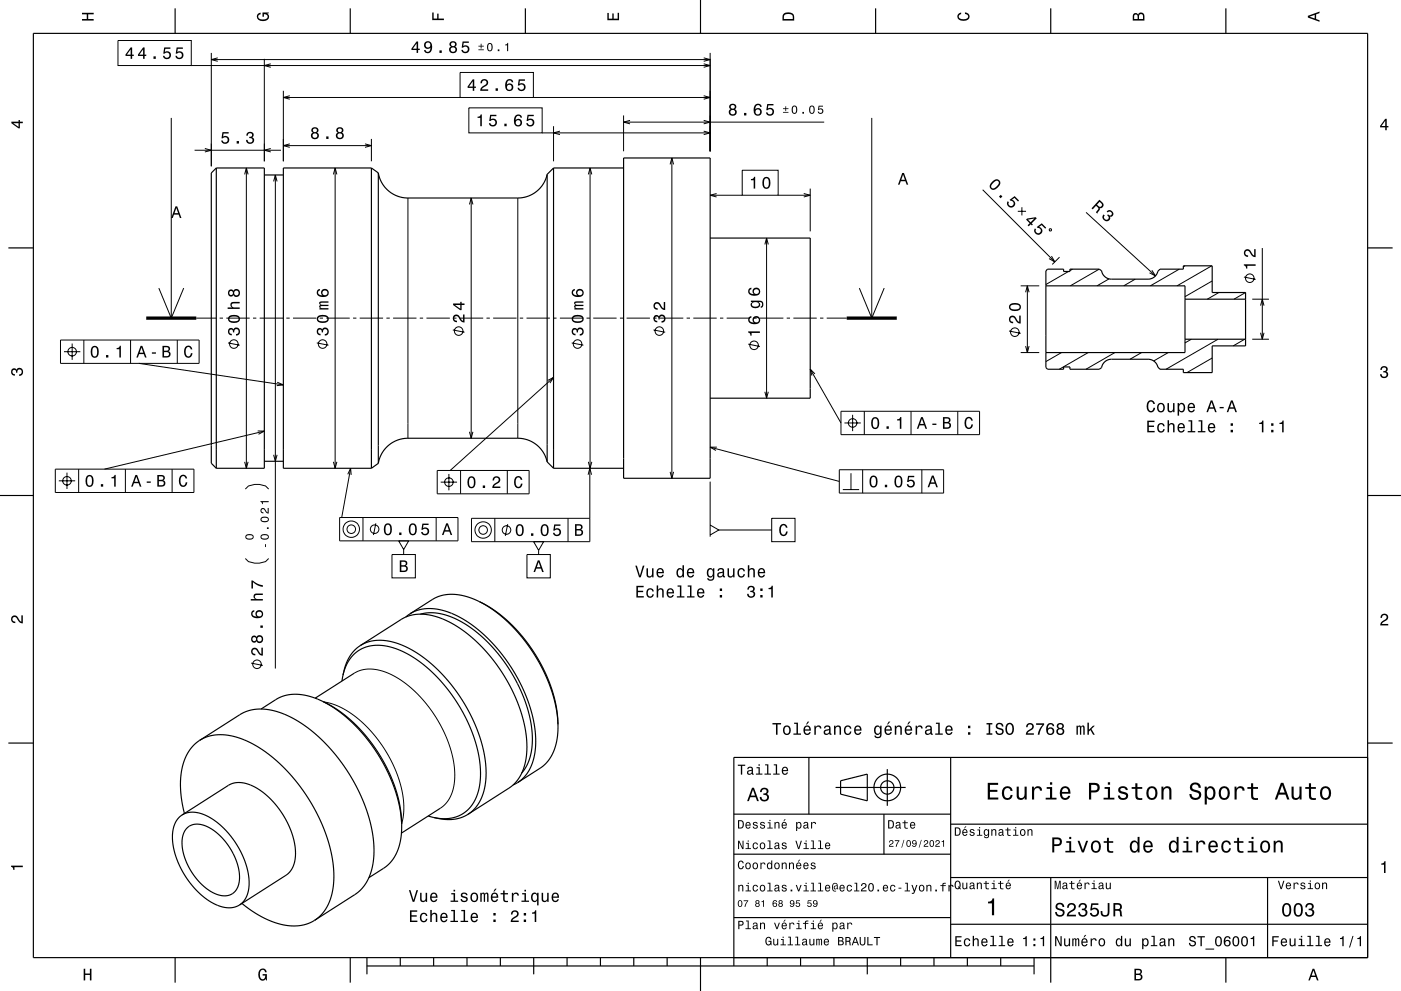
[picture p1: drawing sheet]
<svg xmlns="http://www.w3.org/2000/svg" width="420mm" height="297mm" viewBox="0 0 420 297" stroke-linecap="round" stroke-linejoin="round" font-family="sans-serif">
<g fill="none" stroke="#000" stroke-width=".3">
<path d="M35.4 12.1h21.9v7.5h-21.9zM57.3 19.6h155.6M63.3 15.9v33.9M63.3 17.9h149.6M65.3 17.3l-2 .6 2 .5M79.2 17.6v30.7M81.2 19.1l-2 .5 2 .6M211 17.3l1.9 .6-1.9 .5M211 19.1l1.9 .5-1.9 .6M212.9 15.9v29.4M51.3 35.3v60M84.9 27.2v21.1"/>
<path d="M84.9 29.2h53M86.9 28.7l-2 .5 2 .5M137.9 21.7h22v7.5h-22zM140.6 32.3h21.9v7.5h-21.9zM159.9 29.2h53M162.5 39.8h50.4M165.9 37.8v10.5M167.9 39.3l-2 .5 2 .5M186.9 34.6v10.7M186.9 36.6h60.2M188.9 36.1l-2 .5 2 .5M211 36.1l1.9 .5-1.9 .5"/>
<path d="M211 28.7l1.9 .5-1.9 .5M211 39.3l1.9 .5-1.9 .5M261.3 35.3v60M58.3 45h25.9M61.4 44.5l1.9 .5-1.9 .5M73.3 52.3l.6-2 .5 2M73.9 50.3v90M81.2 44.5l-2 .5 2 .5M82 54.4l.5-2 .6 2M82.5 52.4v148M84.9 43.6h26.4M86.9 43.1l-2 .5 2 .6"/>
<path d="M100 52.3l.5-2 .5 2M100.5 50.3v90M109.4 43.1l1.9 .5-1.9 .6M111.3 41.6v6.7M122.3 59.3v72M141.3 59.3v72M155.2 59.3v72M176.4 52.3l.5-2 .5 2M176.9 50.3v90M200.9 49.3l.5-2 .5 2M201.4 47.3v96M212.9 58.5h9.6"/>
<path d="M214.8 58l-1.9 .5 1.9 .5M222.5 51h10.8v7.5h-10.8zM233.3 58.5h9.6M241 58l1.9 .5-1.9 .5M242.9 56.5v12.8M294.6 56.9l21.6 21.6M140.7 61.3l.6-2 .5 2M229.3 73.3l.5-2 .5 2M229.8 71.3v48M305.1 63.3h2.5M306.4 62.1v2.5M314.7 68.6l.5 .1-.1 .5-.5-.1z"/>
<path d="M315.2 76.8l1 1.7-1.7-1M317.6 77.1l-2.1 2.1M325.6 63.7l20.8 19M355.3 79.7l-.6 .3M363.3 79.7l-10.4 6M378.4 74.3v27.4M47.6 86.3l3.7 9 3.8-9M58.8 95.3h6M65.8 95.3h1M67.8 95.3h7M75.8 95.3h1M77.8 95.3h7"/>
<path d="M85.8 95.3h1M87.8 95.3h7M95.8 95.3h1M97.8 95.3h7M105.8 95.3h1M107.8 95.3h7M115.8 95.3h1M117.8 95.3h7M125.8 95.3h1M127.8 95.3h7M135.8 98.9l3.5 .7M135.8 95.3h1"/>
<path d="M137.8 95.3h7M145.8 95.3h1M147.8 95.3h7M155.8 95.3h1M157.8 95.3h7M165.8 95.3h1M167.8 95.3h7M175.8 95.3h1M177.8 95.3h7M185.8 95.3h1M187.8 95.3h7M195.8 95.3h1"/>
<path d="M195.9 98.9l3.5 .7M197.8 95.3h7M205.8 95.3h1M207.8 95.3h7M215.8 95.3h1M217.8 95.3h7M225.8 95.3h1M227.8 95.3h7M235.8 95.3h1M237.8 95.3h7M245.8 95.3h1M247.8 95.3h6"/>
<path d="M257.6 86.3l3.7 9 3.8-9M302.5 99.2l3.5 .7M306 85.7h5.5M307.5 87.6l.5-1.9 .5 1.9M308 85.7v20M320.3 81.4l-6.8 3.9M321.5 80.7l-.8 .4M329.5 80.7l-8.6 5M332.5 83.6l-3.6 2.1M340.3 83.7l-3.4 2M345.3 81l1.1 1.7-1.8-.9M353.5 80.7l-8.6 5"/>
<path d="M363.4 84.2l-8.1 4.7M365.4 87.7l-3.5 2M372.9 83l3.5 .7M373.4 87.7l-3.5 2M375.4 89.7h5M377.9 91.6l.5-1.9 .5 1.9M377.9 99.7l.5 2 .5-2M18.1 101.9h41.6v7h-41.6zM19.2 105.4h4.9M21.6 103v4.9M25.1 101.9v7M39.1 101.9v7"/>
<path d="M41.6 108.9l43.3 6.5M53.1 101.9v7M68.4 102.8l3.5 .7M83.1 114.6l1.8 .8-1.9 .2M95 102.8l3.5 .7M164.2 114l1.7-.9-1 1.7M165.9 113.1l-30.9 27.9M171.4 102.8l3.5 .7M224.3 103.1l3.5 .7M229.3 117.4l.5 1.9 .5-1.9M242.9 110.6l9.2 16.2M244.3 112l-1.4-1.4 .5 2"/>
<path d="M306 105.7h5.5M307.5 103.7l.5 2 .5-2M318.2 105.7l-4.7 2.7M326.2 105.7l-8.6 5M334.2 105.7l-8.6 5M342.2 105.7l-3.4 2M350.2 105.7l-4.3 2.5M357.2 101.7l-1.9 1.1M363.4 107.3l-7.6 4.4M365.2 101.7l-15.6 9M373.2 101.7l-3.5 2M375.4 101.7h5"/>
<path d="M73.3 138.4l.6 1.9 .5-1.9M77.2 129.2h2l-1.7 1M79.2 129.2l-47.9 11.4M82 136.3l.5 1.9 .6-1.9M100 138.4l.5 1.9 .5-1.9M140.7 129.4l.6 1.9 .5-1.9M176.4 138.4l.5 1.9 .5-1.9M212.9 134l38.7 10.3M214.9 134h-2l1.7 1M252.1 123.3h41.6v7h-41.6zM253.2 126.8h4.9M255.6 124.3v4.9"/>
<path d="M259.1 123.3v7M273.1 123.3v7M287.1 123.3v7M16.6 140.6h41.5v7h-41.5zM17.6 144.1h4.9M20.1 141.6v4.9M23.6 140.6v7M37.6 140.6v7M51.6 140.6v7M73.5 146.6l1-1 1.8-.4h1.4l1.9 .4 .9 1M101.8 155.1h35.5v7h-35.5zM104.3 142.2l.8-1.9 .2 2"/>
<path d="M105.1 140.3l-2.7 14.8M108.8 155.1v7M112.7 156.8l-.7 3.5M130.8 155.1v7M131.1 141h27.5v7h-27.5zM132.1 144.5h4.9M134.6 142v4.9M138.1 141v7M148.3 155.3v7M152.1 141v7M152.2 157.1l-.7 3.5M170.3 155.3v7"/>
<path d="M176.3 142.3l.5-2 .5 2M176.8 140.3v22h-35.5v-7h35.5M200.9 141.4l.5 1.9 .5-1.9M212.9 157.3l2.6 1.5-2.6 1.5zM212.9 144.3v13M215.5 158.8h15.8M231.3 155.3h7v7h-7zM251.6 140.8h31.3v7h-31.3zM252.7 146.7h4.9M255.1 141.8v4.9M258.6 140.8v7M276.4 140.8v7"/>
<path d="M73.5 167.4l1 .9 1.8 .5h1.4l1.9-.5 .9-.9M117.5 166.2h7v7h-7zM119.5 162.1h3l-1.5 2.6zM121 164.7v1.5M158 166.2h7v7h-7zM160 162.3h3l-1.5 2.6zM161.5 164.9v1.3M212.9 160.3v.5M75.3 198.7l3.5 .7M97 210.4l2.2 .4 2.4 .9 2.5 1.4 2.5 1.7 4.7 4.4 4 5.3 3 5.7 1.2 3.1 .9 3.1 .7 5.5-.2 2.6-.5 2.4M106.2 201.8l2.5-1.1 3-.2 3.2 .7 3.3 1.5 3.4 2.2 3.4 2.9 3 3.4 2.6 3.7 2.3 4.1 1.8 4.2 1.1 4 .5 4.2-.2 3.6-.7 3-1.5 2.5-1.9 1.7"/>
<circle cx="137.5" cy="99.2" r="1.28"/>
<circle cx="197.7" cy="99.2" r="1.28"/>
<circle cx="304.2" cy="99.5" r="1.28"/>
<circle cx="374.7" cy="83.4" r="1.28"/>
<circle cx="21.6" cy="105.4" r="1.28"/>
<circle cx="70.1" cy="103.1" r="1.28"/>
<circle cx="96.7" cy="103.1" r="1.28"/>
<circle cx="173.2" cy="103.1" r="1.28"/>
<circle cx="226.1" cy="103.5" r="1.28"/>
<circle cx="255.6" cy="126.8" r="1.28"/>
<circle cx="20.1" cy="144.1" r="1.28"/>
<circle cx="105.3" cy="158.6" r="2.46"/>
<circle cx="105.3" cy="158.6" r="1.28"/>
<circle cx="112.3" cy="158.6" r="1.28"/>
<circle cx="134.6" cy="144.5" r="1.28"/>
<circle cx="144.8" cy="158.8" r="2.46"/>
<circle cx="144.8" cy="158.8" r="1.28"/>
<circle cx="151.8" cy="158.8" r="1.28"/>
<circle cx="77" cy="199.1" r="1.28"/>
</g>
<g fill="none" stroke="#000" stroke-width=".35">
<path d="M10 10h400v277h-400zM52.5 2.5v7.5M105 2.5v7.5M157.5 2.5v7.5M210 0v10M262.5 2.5v7.5M315 2.5v7.5M367.5 2.5v7.5M64.8 50.3h14.4v90h-14.4M64.8 50.3l-1.5 1.5v87l1.5 1.5M64.8 50.3v90M79.2 52.4h5.7"/>
<path d="M111.3 50.3h-26.4v90h26.4M111.3 50.3v90M111.3 50.3l2.1 1.5M113.4 51.8l1 2.8 2 2.6 2.8 1.6 2.9 .5 34.6-.1 2.4-.7 2.3-1.6 1.7-2.1 .9-2.5M113.4 51.8v87.1M164 52.3v86.1M165.9 50.3v90M165.9 50.3h21M165.9 50.3l-1.9 2M186.9 47.3h26v96h-26zM2.5 74.3h7.5M212.9 71.3h30v48h-30"/>
<path d="M410 74.3h7.5M313.5 81.2l.5-.5h4.9v.7h1.8v-.7h8.9l.6 .5a2.99 2.99 0 0 0 3 2.5h11a3 3 0 0 0 2.9-2.4l.7-.6h6.9v-1h8.7v8h10v16h-10v8h-8.7v-1h-6.9l-.7-.7a3 3 0 0 0-2.9-2.3h-11a3 3 0 0 0-3 2.5l-.6 .5h-8.9v-.7h-1.8v.7h-4.9l-.5-.5zM313.5 85.7h41.8v20h-41.8M355.3 89.7h18.1M355.3 101.7h18.1M79.2 138.2h5.7M113.4 138.9l-2.1 1.4M164 138.4l-1-2.5-1.7-2.2-2-1.4-2.6-.8-34.4-.2-3 .5-2.8 1.6-2 2.5-1.1 3M164 138.4l1.9 1.9M0 148.5h10M165.9 140.3h21M410 148.5h10"/>
<path d="M108 193.5l13.6-8.6 3.4-.8 3.9 .2 2.6 .7 3 1.3 2.9 1.7 3 2.2 3.1 2.7 2.3 2.5 2.4 2.8 2.4 3.5 2 3.4 1.9 3.8 1.4 3.6 1 3.5 .7 3.5 .3 3.3v3.3l-.5 2.6-1.4 3.8-2.2 2.8-13.5 8.7M108 193.5l3.2-1.3 3.5-.3 3.8 .7 4.1 1.7 4.3 2.7 4.2 3.6 3.8 4.1 3.3 4.6 2.9 5 2.3 5.3 1.5 5.1 .8 5.1-.1 4.7-1 4-1.8 3.2-1.1 1.3-1.4 1M108 193.5l-1.8 1.5-1.5 1.9-1.1 2.4-.8 3.1M122.9 184l3-1.3 3.5-.3 3.9 .7 4.2 1.7 4.3 2.7 4 3.4 4 4.3 3.5 4.8 2.8 5 2.3 5.4 1.4 5 .8 5.1-.2 4.5-.9 4-1.8 3.2-2.5 2.3M122.9 184l-1.3 .9M126 184.1l3.1-.5 3.2 .4 3.2 1 3.7 1.9 3.6 2.5 3.6 3.3 3.1 3.4 3 4.3 2.7 4.6 1.9 4.2 1.4 4.5 .9 4.5 .2 3.8-.5 4-1 3-1.7 2.7M143.7 180.3l4.5 2.6 4.4 3.5 4.1 4.4 3.5 4.9 3 5.4 2.3 5.6 1.3 5.5 .5 5M143.7 180.3l-2.6-1.1-3-.8-2.6-.3-2.3 .2-3.1 1.1-7.2 4.6M143.7 180.3l4.1 2.5 4.4 3.6 4.2 4.4 3.6 5.1 3 5.4 2.2 5.3 1.5 5.6 .6 5M96.9 210.3l4.5 2.5 4.4 3.6 3.9 4.2 3.7 5 2.9 5.2 2.3 5.8 1.4 5.3 .4 5.2M96.9 210.3l-2.8-1.2-2.4-.7-2.5-.3-2.3 .1-2 .4-1.5 .6-5.1 3.3M96.9 210.3l4.4 2.7 4.2 3.5 4 4.3 3.5 4.8 3.2 5.6 2.1 5.2 1.5 5.3 .6 5.4"/>
<path d="M102.8 202.4l-.3 1.7M102.8 202.4l.8-2.5 1.1-2.1 1.5-1.8 1.6-1.2 2-.9 2-.4 2.6-.1 2.3 .4 2.6 .8 2.8 1.3 5.1 3.5 2.6 2.3 2.7 2.8 4.3 5.7 3.7 6.8 1.4 3.6 1.1 3.3 .7 3.5 .3 2.9v2.9l-.3 2.8-.7 2.3-1 2.2-1.4 1.9-1.7 1.4-1.9 .9-2.3 .6h-2.3l-2.3-.3M106.2 201.8l-11.7 7.4M167.3 217.2l-.1 2.9-.5 2.9-.8 2.5-1.2 2-2.4 2.4-7.1 4.6M2.5 222.7h7.5M59.9 221.9l13.4-8.5 3.6-.9h2l2.3 .3 2.8 .8 3.1 1.3 2.9 1.6 3.2 2.3 2.9 2.6 2.9 2.9 2.6 3.3 2.5 3.4 2.3 3.9 1.8 3.7 1.5 3.6 1.2 3.8 .8 3.7 .4 3.5v3.4l-.5 3.2-1.4 4-1 1.7-1.4 1.5-13.5 8.8M59.9 221.9l-1.9 1.5-1.5 2-1.1 2.2-.8 2.8-.4 2.8v3.8l.4 3.7 .7 3.1M59.9 221.9l3.2-1.4 1.9-.3h2l4.4 .9 4.4 1.9 4.5 2.8 4.2 3.6 4.4 4.9 3.4 4.8 3.2 5.7 2.2 5.3 1.6 5.6 .7 5.2-.1 4.9-1.1 4.4-1.8 3.2-1.3 1.4-1.4 1M155.2 234.5l-1.4 .8M242.5 227v17M250.5 236h21M252 234l8-2v8l-8-2z"/>
<path d="M266 230.5v11M285 227v60M410 222.7h7.5M410 227h-190v62.5M54.6 244.3l1.7-.8 2-.1 2 .4 2.3 1 2.5 1.7 2.1 1.9 1.9 2.1 1.8 2.5 1.5 2.8 1.2 2.7 .7 2.9 .4 2.5-.1 2.5-.5 2-1 1.7-1.3 1.1M54.6 244.3l-1.3 1.1-1 1.7-.5 2-.1 2.5 .4 2.7 .8 2.9 1.3 2.9 1.4 2.6 1.9 2.6 2 2.1 2.1 1.8 2.5 1.6 2.1 .9 2.2 .4 1.8-.2 1.6-.7M54.6 244.3l14.1-9.1 1.4-.5 1.3-.2 1.5 .1 1.9 .5 3.5 2 3.3 2.9 3 3.9 2.3 4.4 1.4 4.4 .3 3.9-.3 1.7-.5 1.6-.8 1.3-1.1 1-14.1 9M56.1 248.2l1.2-.9 1.3-.3 1.6 .1 1.8 .6 1.8 1 1.7 1.4 3 3.5 2.3 4.3 1 4.1v2l-.4 1.5-.7 1.4-.9 .9-1.2 .5-1.3 .2-1.5-.2-1.6-.6-3.2-2.1-3-3.5-2.1-3.6-1.2-4.2-.1-1.9 .1-1.6 .5-1.4zM120.4 247.1l-.1 2.6-.4 2.9-.6 2.1-1.1 2.2-1.1 1.6-1.3 1.1-5.2 3.4M128.4 244.6l1.7 .4M132 242.2l-11.7 7.5M140.3 244l-2.1 1-2.3 .6h-2.6l-3.2-.6"/>
<path d="M220 244h65M220 256h65M265 244v12M285 247h125M72.5 270.8l3 2.2 2.9 1.7 3 1.4 3 1 3 .4 2.5-.1 2.3-.5 2.1-1.1M220 275h65M285 277h125M285 263h125M315 263v31.5M380 263v24M52.5 287v7.5M105 287v7.5"/>
<path d="M110 289.5h200M110 287v5M120 287v2.5M130 287v2.5M140 287v2.5M150 287v2.5M160 287v5M170 287v2.5M180 287v2.5M190 287v2.5M200 287v2.5M210 287v10"/>
<path d="M230 287v2.5M240 287v2.5M250 287v2.5M260 287v5M270 287v2.5M280 287v2.5M290 287v2.5M300 287v2.5M310 287v5M367.5 287v7.5"/>
<circle cx="266" cy="236" r="4"/>
<circle cx="266" cy="236" r="2"/>
</g>
<path d="M43.8 95.3h15M253.8 95.3h15" fill="none" stroke="#000" stroke-width="1" stroke-linecap="butt"/>
<g fill="#000">
<path d="M24.6 3.8h3.5v.5h-1.7v1.4h1.7v.5h-3.5v-.5h1.4v-1.4h-1.4z" fill-rule="evenodd"/>
<path d="M39.2 14.2l-1.6 2.1v.5h1.6v.8h.4v-.8h.5v-.4h-.5v-2.2zM39.2 14.8v1.6h-1.2zM42.9 14.2l-1.5 2.1v.5h1.5v.8h.4v-.8h.6v-.4h-.6v-2.2zM42.9 14.8v1.6h-1.1zM46 16.9v.7h.7v-.7zM49.2 14.2l-.3 1.9h.4a.8 .8 0 0 1 1.3-.3 .8 .8 0 0 1-.1 1.3 .8 .8 0 0 1-1.2-.4h-.5a1.21 1.21 0 0 0 1.5 1.1 1.21 1.21 0 0 0 .9-1.7 1.21 1.21 0 0 0-1.8-.5l.2-1h1.5v-.4zM53 14.2l-.3 1.9h.4a.8 .8 0 0 1 1.2-.3 .8 .8 0 0 1-.1 1.3 .8 .8 0 0 1-1.2-.4h-.4a1.21 1.21 0 0 0 1.5 1.1 1.21 1.21 0 0 0 .8-1.7 1.21 1.21 0 0 0-1.7-.5l.1-1h1.5v-.4z" fill-rule="evenodd"/>
<path d="M77.3 4.2l.8-.4v.5l-.3 .1a.68 .68 0 0 0-.4 .6 .68 .68 0 0 0 .4 .6 1.68 1.68 0 0 0 2.4-.6 .93 .93 0 0 0-1.1-.8v.8h-.4v-1.3h1.9v.3l-.5 .1 .4 .4a1.19 1.19 0 0 1-.9 1.7 1.9 1.9 0 0 1-2.6-1.3z" fill-rule="evenodd"/>
<path d="M124.9 12.4l-1.6 2.1v.5h1.6v.9h.4v-.9h.5v-.4h-.5v-2.2zM124.9 13v1.6h-1.1zM127.4 12.7a1.15 1.15 0 0 0 0 1.6 1.15 1.15 0 0 0 1.7 0 1.02 1.02 0 0 1-.9 1.3l-.4-.2-.2-.4h-.5a1.23 1.23 0 0 0 1.5 .9 1.23 1.23 0 0 0 .9-1.5 1.41 1.41 0 0 0-.3-1.7 1.41 1.41 0 0 0-1.8 0zM127.6 13.5a.75 .75 0 0 1 1.5 0 .75 .75 0 0 1-1.5 0zM131.7 15.1v.8h.7v-.8zM135 12.6l-.2 .3a.79 .79 0 0 0 .4 1.1 1.09 1.09 0 0 0-.2 1.6 1.09 1.09 0 0 0 1.6 0 1.09 1.09 0 0 0-.2-1.6 .95 .95 0 0 0 .3-1.4 .95 .95 0 0 0-1.3-.2zM135.1 14.9a.71 .71 0 0 1 1.4 0 .71 .71 0 0 1-1.4 0zM135.2 13.3a.6 .6 0 0 1 1.2 0 .6 .6 0 0 1-1.2 0zM138.7 12.4l-.3 1.9h.4a.8 .8 0 0 1 1.2-.2 .8 .8 0 0 1 0 1.2 .8 .8 0 0 1-1.2-.4h-.5a1.21 1.21 0 0 0 1.5 1.1 1.21 1.21 0 0 0 .8-1.6 1.21 1.21 0 0 0-1.7-.6l.1-1h1.6v-.4z" fill-rule="evenodd"/>
<path d="M129.6 3.8h.4v1.8h1.1v-1.5h.4v1.5h1.6v.4h-3.5z" fill-rule="evenodd"/>
<path d="M143.4 14.8v.2h1.7v-.2zM143.4 13.7v.3h.7v.6h.3v-.6h.7v-.3h-.7v-.6h-.3v.6zM146.2 13.2l-.1 .4a1.33 1.33 0 0 0 .8 1.8 1.38 1.38 0 0 0 .8-1.3 1.38 1.38 0 0 0-.8-1.2zM146.6 13.2h.3a1.2 1.2 0 0 1 0 1.9l-.5-.5v-.9zM149.2 14.8v.5h.5v-.5zM151.4 13.3v.3h.6v1.7h.3v-2.4z" fill-rule="evenodd"/>
<path d="M182.1 3.9h.4v1.7h1.1v-1.6h.4v1.6h1.2v-1.8h.4v2.3h-3.5z" fill-rule="evenodd"/>
<path d="M235 4a2.21 2.21 0 0 0-.4 2.2h3.5v-1.2a1.92 1.92 0 0 0-3.1-1zM235.3 4.4l.4-.2a1.45 1.45 0 0 1 2 .8v.7h-2.7l.1-1z" fill-rule="evenodd"/>
<path d="M287.3 4.2l.8-.4v.4l-.3 .1a.66 .66 0 0 0-.4 .6 .66 .66 0 0 0 .4 .6 1.69 1.69 0 0 0 2.5-.5 .9 .9 0 0 0-1-.8v-.5a1.24 1.24 0 0 1 1.4 1.1 1.24 1.24 0 0 1-1.1 1.4 1.93 1.93 0 0 1-2.6-1.2z" fill-rule="evenodd"/>
<path d="M339.8 4.2l-.2 2h3.5v-1.4a.98 .98 0 0 0-.7-1 .98 .98 0 0 0-1.2 .6 .84 .84 0 0 0-1.4-.2zM340.1 4.5l.4-.1 .4 .1 .1 1.2h-1zM341.6 4.4l.4-.2a.58 .58 0 0 1 .7 .7v.8h-1.2z" fill-rule="evenodd"/>
<path d="M392.1 4.7v.6l3.5 1.2v-.4l-1-.4v-1.4l1-.4v-.4zM392.6 5l1.5-.5v1z" fill-rule="evenodd"/>
<path d="M3.4 36.5v.4l2.1 1.6h.5v-1.6h.8v-.4h-.8v-.5h-.4v.5zM4 36.9h1.6v1.1z" fill-rule="evenodd"/>
<path d="M93.6 38.4l-.2 .3a.8 .8 0 0 0 .4 1.1 1.09 1.09 0 0 0-.2 1.6 1.09 1.09 0 0 0 1.6 0 1.09 1.09 0 0 0-.2-1.6 .95 .95 0 0 0 .3-1.4 .95 .95 0 0 0-1.3-.2zM93.7 40.7a.71 .71 0 0 1 1.4 0 .71 .71 0 0 1-1.4 0zM93.8 39.1a.6 .6 0 0 1 1.2 0 .6 .6 0 0 1-1.2 0zM97.8 40.9v.7h.7v-.7zM101.1 38.4l-.2 .3a.8 .8 0 0 0 .4 1.1 1.09 1.09 0 0 0-.2 1.6 1.09 1.09 0 0 0 1.6 0 1.09 1.09 0 0 0-.2-1.6 .95 .95 0 0 0 .3-1.4 .95 .95 0 0 0-1.4-.2zM101.2 40.7a.71 .71 0 0 1 1.4 0 .71 .71 0 0 1-1.4 0zM101.3 39.1a.6 .6 0 0 1 1.2 0 .6 .6 0 0 1-1.2 0z" fill-rule="evenodd"/>
<path d="M141.7 23.8l-1.5 2.1v.4h1.5v.9h.5v-.9h.5v-.4h-.5v-2.1zM141.7 24.4v1.5h-1.1zM144.3 24l-.3 1h.5a.7 .7 0 0 1 .5-.9 .7 .7 0 0 1 .9 .5 .7 .7 0 0 1-.5 .9l-.3 .1a1.64 1.64 0 0 0-1.1 1.6h2.4v-.4h-1.9l.8-.8a1.17 1.17 0 0 0 .9-1.7 1.17 1.17 0 0 0-1.9-.3zM148.6 26.5v.7h.7v-.7zM152 24a2.4 2.4 0 0 0 .2 3.2 1.16 1.16 0 0 0 1.5-.3 1.16 1.16 0 0 0-.2-1.6 1.16 1.16 0 0 0-1.6 .1 1.03 1.03 0 0 1 .9-1.3l.4 .1 .2 .5h.5a1.11 1.11 0 0 0-.8-1 1.11 1.11 0 0 0-1.1 .3zM151.9 26.2a.75 .75 0 0 1 1.5 0 .75 .75 0 0 1-1.5 0zM155.5 23.8l-.3 1.8h.4a.8 .8 0 0 1 1.3-.2 .8 .8 0 0 1-.1 1.3 .8 .8 0 0 1-1.2-.4h-.5a1.21 1.21 0 0 0 1.5 1.1 1.21 1.21 0 0 0 .9-1.7 1.21 1.21 0 0 0-1.8-.6l.2-.9h1.5v-.4z" fill-rule="evenodd"/>
<path d="M143.2 35v.3h.8v2.5h.4v-3.5h-.3a.77 .77 0 0 1-.9 .7zM146.9 34.4l-.2 1.9h.4a.8 .8 0 0 1 1.2-.3 .8 .8 0 0 1-.1 1.3 .8 .8 0 0 1-1.2-.4h-.4a1.21 1.21 0 0 0 1.5 1.1 1.21 1.21 0 0 0 .8-1.7 1.21 1.21 0 0 0-1.8-.5l.2-1h1.5v-.4zM151.2 37.1v.7h.7v-.7zM154.6 34.6a2.4 2.4 0 0 0 .2 3.2 1.16 1.16 0 0 0 1.5-.3 1.16 1.16 0 0 0-.2-1.6 1.16 1.16 0 0 0-1.5 .1 1.02 1.02 0 0 1 .8-1.3l.4 .2 .2 .4h.5a1.12 1.12 0 0 0-.7-1 1.12 1.12 0 0 0-1.2 .3zM154.5 36.8a.75 .75 0 0 1 1.5 0 .75 .75 0 0 1-1.5 0zM158.1 34.4l-.2 1.9h.4a.8 .8 0 0 1 1.2-.3 .8 .8 0 0 1-.1 1.3 .8 .8 0 0 1-1.2-.4h-.4a1.21 1.21 0 0 0 1.5 1.1 1.21 1.21 0 0 0 .8-1.7 1.21 1.21 0 0 0-1.8-.5l.2-1h1.5v-.4z" fill-rule="evenodd"/>
<path d="M218.9 31.3l-.2 .3a.8 .8 0 0 0 .3 1.1 1.09 1.09 0 0 0-.1 1.6 1.09 1.09 0 0 0 1.6 0 1.09 1.09 0 0 0-.2-1.6 .95 .95 0 0 0 .3-1.3 .95 .95 0 0 0-1.4-.3zM218.9 33.6a.75 .75 0 0 1 1.5 0 .75 .75 0 0 1-1.5 0zM219.1 32a.59 .59 0 0 1 1.1 0 .59 .59 0 0 1-1.1 0zM223.1 33.8v.8h.6v-.8zM226.5 31.4a2.4 2.4 0 0 0 .1 3.2 1.16 1.16 0 0 0 1.6-.3 1.16 1.16 0 0 0-.2-1.6 1.16 1.16 0 0 0-1.6 .1 1.02 1.02 0 0 1 .8-1.3l.5 .1 .2 .4h.4a1.12 1.12 0 0 0-.7-.9 1.12 1.12 0 0 0-1.1 .3zM226.4 33.6a.75 .75 0 0 1 1.5 0 .75 .75 0 0 1-1.5 0zM230 31.2l-.3 1.8h.4a.8 .8 0 0 1 1.3-.2 .8 .8 0 0 1-.1 1.3 .8 .8 0 0 1-1.2-.4h-.5a1.21 1.21 0 0 0 1.5 1 1.21 1.21 0 0 0 .8-1.6 1.21 1.21 0 0 0-1.7-.6l.1-.9h1.6v-.4z" fill-rule="evenodd"/>
<path d="M234.7 33.5v.3h1.7v-.3zM234.7 32.5v.2h.7v.6h.3v-.6h.7v-.2h-.7v-.7h-.3v.7zM237.5 31.9l-.1 .4a1.33 1.33 0 0 0 .8 1.8 1.37 1.37 0 0 0 .8-1.2 1.37 1.37 0 0 0-.8-1.3zM237.9 32l.3-.1a1.19 1.19 0 0 1 0 2l-.5-.6v-.8zM240.5 33.5v.6h.5v-.6zM242.8 31.9l-.2 .4a1.33 1.33 0 0 0 .8 1.8 1.37 1.37 0 0 0 .8-1.2 1.37 1.37 0 0 0-.8-1.3zM243.2 32l.2-.1a1.19 1.19 0 0 1 0 2l-.5-.6v-.8zM245.4 31.7l-.2 1.3h.3a.56 .56 0 0 1 .9-.2 .56 .56 0 0 1-.1 .9 .56 .56 0 0 1-.8-.3h-.4a.85 .85 0 0 0 1.1 .8 .85 .85 0 0 0 .6-1.2 .85 .85 0 0 0-1.3-.4l.1-.6h1.1v-.3z" fill-rule="evenodd"/>
<path d="M415.3 35.6l-1.6 2.1v.5h1.6v.8h.4v-.8h.5v-.4h-.5v-2.2zM415.3 36.2v1.6h-1.1z" fill-rule="evenodd"/>
<path d="M66.7 39.6l-.3 1.9h.4a.8 .8 0 0 1 1.2-.3 .8 .8 0 0 1 0 1.3 .8 .8 0 0 1-1.2-.4h-.5a1.21 1.21 0 0 0 1.5 1.1 1.21 1.21 0 0 0 .8-1.7 1.21 1.21 0 0 0-1.7-.5l.1-1h1.6v-.4zM70.9 42.3v.7h.7v-.7zM74.1 39.8l-.3 .9h.5a.62 .62 0 0 1 .3-.8 .62 .62 0 0 1 .8 .3 .62 .62 0 0 1-.2 .8h-.5v.4a.74 .74 0 0 1 1 .6 .74 .74 0 0 1-.8 .8 .74 .74 0 0 1-.7-.9h-.4a1.18 1.18 0 0 0 1.5 1.2 1.18 1.18 0 0 0 .6-1.8l-.3-.2a1.01 1.01 0 0 0 .1-1.5 1.01 1.01 0 0 0-1.6 .2z" fill-rule="evenodd"/>
<path d="M225.1 53.7v.3h.8v2.5h.5v-3.5h-.4a.77 .77 0 0 1-.9 .7zM228.9 53.5a2.02 2.02 0 0 0 .9 3.1 2.03 2.03 0 0 0 .9-3.2 1.11 1.11 0 0 0-1.8 .1zM229.4 53.5h.7a2.38 2.38 0 0 1 0 2.6h-.7a2.37 2.37 0 0 1 0-2.6z" fill-rule="evenodd"/>
<path d="M270.5 51.8l-1.3 3.5h.5l.3-1h1.4l.4 1h.5l-1.3-3.5zM270.7 52.3l.6 1.6h-1.1z" fill-rule="evenodd"/>
<path d="M297.4 54.5a1.42 1.42 0 0 0-.4 2.1 2.03 2.03 0 0 0 2.9-1.6 1.13 1.13 0 0 0-.6-1.2 1.13 1.13 0 0 0-1.3 .2zM297.8 54.8l.8-.6a.63 .63 0 0 1 .7 .1 .63 .63 0 0 1 .1 .7l-.2 .4a1.61 1.61 0 0 1-1.9 .9l-.2-.6zM299.5 58.9l.5 .5 .5-.5-.5-.5zM302.1 60.3a1.21 1.21 0 0 0 .3 1.8 1.21 1.21 0 0 0 1.8-.6 1.21 1.21 0 0 0-.8-1.6l.7-.6 1.1 1.1 .3-.3-1.3-1.3-1.5 1.1 .2 .3a.8 .8 0 0 1 1.1 .7 .8 .8 0 0 1-.9 .8 .8 .8 0 0 1-.6-1.1z" fill-rule="evenodd"/>
<path d="M52.6 61.8l-1.3 3.5h.5l.4-1h1.4l.3 1h.5l-1.3-3.5zM52.9 62.3l.5 1.6h-1.1z" fill-rule="evenodd"/>
<path d="M307.6 65.8l1.1 1.1-.6 .6 .3 .3 .6-.6 .4 .4 .2-.3-.3-.4 1.5-1.5-.3-.3-2.6 .4zM308.2 65.8l1.9-.3-1.1 1.1zM310.3 68.4a1.21 1.21 0 0 0 .3 1.8 1.21 1.21 0 0 0 1.7-.5 1.21 1.21 0 0 0-.8-1.7l.8-.5 1 1 .3-.3-1.3-1.3-1.5 1.1 .3 .3a.8 .8 0 0 1 1 .7 .8 .8 0 0 1-.9 .9 .8 .8 0 0 1-.6-1.1z" fill-rule="evenodd"/>
<path d="M329.6 59.9l-2.4 2.5 .4 .4 1-1.1 .3 .3 .4 .6-.7 1.1 .4 .3 .8-1.3-.1-.3a.97 .97 0 0 0 1.1-.6 .97 .97 0 0 0-.3-1.2zM329.6 60.5l.5 .4a.6 .6 0 0 1 .1 .9 .6 .6 0 0 1-.9-.1l-.4-.3z" fill-rule="evenodd"/>
<path d="M330.8 64.3l.4 .3a.72 .72 0 0 0-.1 1.1 .72 .72 0 0 0 1.1-.1 .72 .72 0 0 0-.3-1.1l.3-.3a.62 .62 0 0 0 .9 .3 .62 .62 0 0 0 .1-.9 .62 .62 0 0 0-.9-.1l-.2 .2-.3-.3a1.08 1.08 0 0 1 1.6-.1 1.08 1.08 0 0 1-.2 1.7l-.5-.1a1.12 1.12 0 0 1-.7 1.5 1.12 1.12 0 0 1-1.4-.9l-.1-.8z" fill-rule="evenodd"/>
<path d="M372.9 79.2v.4a.77 .77 0 0 1 .7 .9h.3v-.8h2.5v-.5zM373.2 75a1.2 1.2 0 0 0-.2 1.3 1.2 1.2 0 0 0 1.2 .7v-.5a.71 .71 0 0 1-.9-.5 .71 .71 0 0 1 .5-.8 .71 .71 0 0 1 .9 .5l.1 .3a1.64 1.64 0 0 0 1.6 1.1v-2.4h-.4v1.9l-.4-.3-.8-1.2a1.11 1.11 0 0 0-1.6-.1z" fill-rule="evenodd"/>
<path d="M69.4 90.6a.91 .91 0 0 0 .1 1.5h-1.3v.5h3.7v-.5h-1.6a.63 .63 0 0 1-.9-.5 .63 .63 0 0 1 .8-.7h1.7v-.4zM68.6 87a1 1 0 0 0-.1 1.5 1 1 0 0 0 1.5-.1 1.09 1.09 0 0 0 1.6 .2 1.09 1.09 0 0 0 0-1.6 1.09 1.09 0 0 0-1.6 .2l-.8-.5zM70.2 87.8a.71 .71 0 0 1 1.4 0 .71 .71 0 0 1-1.4 0zM68.7 87.8a.6 .6 0 0 1 1.2 0 .6 .6 0 0 1-1.2 0z" fill-rule="evenodd"/>
<path d="M95.7 90.6l.1 .5 .3 .3-.4 .5 .4 .5h-.3v.4h2.7v-.4l-2.1-.1-.4-.3 .3-.3h2.2v-.4h-2.1l-.4-.3 .6-.3h1.9v-.4h-2.3zM95.2 86.9a1.44 1.44 0 0 0 .1 1.7 1.44 1.44 0 0 0 1.6 .4 1.26 1.26 0 0 0 1.6-.9 1.26 1.26 0 0 0-1.1-1.5 1.11 1.11 0 0 0-1.1 .7 1.11 1.11 0 0 0 .3 1.2 1.03 1.03 0 0 1-1.2-.8l.1-.5 .4-.1v-.5zM96.7 87.8a.75 .75 0 0 1 1.5 0 .75 .75 0 0 1-1.5 0z" fill-rule="evenodd"/>
<path d="M136 94.6a1.2 1.2 0 0 0-.2 1.3 1.2 1.2 0 0 0 1.2 .7v-.5a.7 .7 0 0 1-.8-.5 .7 .7 0 0 1 .5-.9 .7 .7 0 0 1 .8 .5l.2 .3a1.63 1.63 0 0 0 1.6 1.2v-2.4h-.5v1.9l-.4-.3-.7-1.2a1.11 1.11 0 0 0-1.7-.1zM135.8 91v.4l2.1 1.5h.5v-1.5h.9v-.4h-.9v-.5h-.4v.5zM136.4 91.4h1.6v1.1z" fill-rule="evenodd"/>
<path d="M172.2 90.6v.5l.3 .3-.4 .5 .4 .5h-.3v.4h2.7v-.4l-2.1-.1-.3-.3 .3-.3h2.1v-.4h-2.1l-.3-.3 .5-.3h1.9v-.4h-2.3zM171.6 86.9a1.44 1.44 0 0 0 .1 1.7 1.44 1.44 0 0 0 1.6 .4 1.26 1.26 0 0 0 1.7-.9 1.26 1.26 0 0 0-1.2-1.5 1.11 1.11 0 0 0-1.1 .7 1.11 1.11 0 0 0 .4 1.2 1.03 1.03 0 0 1-1.3-.8l.1-.5 .4-.1v-.5zM173.1 87.8a.75 .75 0 0 1 1.5 0 .75 .75 0 0 1-1.5 0z" fill-rule="evenodd"/>
<path d="M196.1 94.7a1.17 1.17 0 0 0-.1 1.2 1.17 1.17 0 0 0 1.1 .7v-.4a.62 .62 0 0 1-.8-.4 .62 .62 0 0 1 .3-.8 .62 .62 0 0 1 .8 .2v.5h.4a.72 .72 0 0 1 .4-.9 .72 .72 0 0 1 1 .5 .72 .72 0 0 1-.6 .9h-.3v.5a1.18 1.18 0 0 0 1.2-1.5 1.18 1.18 0 0 0-1.8-.6l-.2 .2a.86 .86 0 0 0-1.4-.1zM196.2 90.8a1.2 1.2 0 0 0-.2 1.4 1.2 1.2 0 0 0 1.2 .6v-.4a.7 .7 0 0 1-.9-.5 .7 .7 0 0 1 .5-.9 .7 .7 0 0 1 .9 .5l.1 .3a1.63 1.63 0 0 0 1.6 1.1v-2.4h-.4v1.9l-.5-.3-.7-1.2a1.1 1.1 0 0 0-1.6-.1z" fill-rule="evenodd"/>
<path d="M225.1 90.1v.4h.4l-.4 .4a1.08 1.08 0 0 0 .2 1.2 1.08 1.08 0 0 0 1.2 .3 1.09 1.09 0 0 0 1.1-.3 1.09 1.09 0 0 0 .2-1.2l-.4-.4a.73 .73 0 0 1 1 .3 .73 .73 0 0 1-.3 1v.5a1.09 1.09 0 0 0 .8-1.3 1.09 1.09 0 0 0-1.2-.9zM225.7 90.7l.3-.1a.91 .91 0 0 1 1.1 0 .91 .91 0 0 1 .3 .9 1.07 1.07 0 0 1-1.2 .5 1.07 1.07 0 0 1-.7-1.1zM224.5 86.5a1.44 1.44 0 0 0 .1 1.7 1.44 1.44 0 0 0 1.7 .4 1.26 1.26 0 0 0 1.6-.9 1.26 1.26 0 0 0-1.2-1.5 1.11 1.11 0 0 0-1.1 .7 1.11 1.11 0 0 0 .4 1.2 1.02 1.02 0 0 1-1.3-.8l.1-.4 .5-.2v-.5zM226 87.4a.75 .75 0 0 1 1.5 0 .75 .75 0 0 1-1.5 0z" fill-rule="evenodd"/>
<path d="M224.3 99.3v.4a.77 .77 0 0 1 .7 .9h.3v-.8h2.5v-.5zM224.5 95.1a1.44 1.44 0 0 0 .1 1.6 1.44 1.44 0 0 0 1.7 .5 1.26 1.26 0 0 0 1.6-1 1.26 1.26 0 0 0-1.2-1.5 1.11 1.11 0 0 0-1.1 .7 1.11 1.11 0 0 0 .4 1.3 1.02 1.02 0 0 1-1.3-.9l.1-.4 .5-.2v-.5zM226 95.9a.75 .75 0 0 1 1.5 0 .75 .75 0 0 1-1.5 0z" fill-rule="evenodd"/>
<path d="M302.7 94.9a1.2 1.2 0 0 0-.1 1.3 1.2 1.2 0 0 0 1.1 .7v-.5a.7 .7 0 0 1-.8-.5 .7 .7 0 0 1 .5-.8 .7 .7 0 0 1 .8 .5l.2 .3a1.63 1.63 0 0 0 1.6 1.1v-2.4h-.4v1.9l-.5-.3-1-1.4a1.1 1.1 0 0 0-1.4 .1zM302.9 91.1a1.13 1.13 0 0 0-.4 1.2 1.13 1.13 0 0 0 1 .9 1.9 1.9 0 0 0 2.6-1.2 2.03 2.03 0 0 0-3.2-.9zM303 91.7a2.37 2.37 0 0 1 2.6 0v.7a2.37 2.37 0 0 1-2.6 0z" fill-rule="evenodd"/>
<path d="M3.6 110.6a.86 .86 0 0 1 1.4 .2 1.12 1.12 0 0 1 1.5-.4 1.12 1.12 0 0 1 .3 1.6l-.5 .6-.6 .1v-.5a.72 .72 0 0 0 .9-.6 .72 .72 0 0 0-.8-.8 .72 .72 0 0 0-.6 .9h-.4a.62 .62 0 0 0-.4-.8 .62 .62 0 0 0-.8 .5 .62 .62 0 0 0 .5 .7h.4l-.1 .5a1.17 1.17 0 0 1-1-.7 1.17 1.17 0 0 1 .2-1.3z" fill-rule="evenodd"/>
<path d="M27.5 104.1a2.02 2.02 0 0 0 .9 3.2 2.03 2.03 0 0 0 .9-3.2 1.11 1.11 0 0 0-1.8 0zM28.1 104.1h.6a2.38 2.38 0 0 1 0 2.7h-.6a2.37 2.37 0 0 1 0-2.7zM31.8 106.4v.8h.7v-.8zM35 104.3v.4h.8v2.5h.4v-3.6h-.3a.77 .77 0 0 1-.9 .7z" fill-rule="evenodd"/>
<path d="M42.1 103.6l-1.2 3.6h.4l.4-1.1h1.4l.4 1.1h.4l-1.2-3.6zM42.4 104.2l.5 1.5h-1zM45.5 105.6v.4h1.3v-.4zM48.7 103.7v3.5h1.3a.98 .98 0 0 0 1.1-.8 .98 .98 0 0 0-.6-1.1 .86 .86 0 0 0 .4-1.1 .86 .86 0 0 0-.9-.5zM49.2 104.1h.7a.53 .53 0 0 1 .6 .5 .53 .53 0 0 1-.6 .5h-.7zM49.2 105.5h.7a.61 .61 0 0 1 .8 .6 .61 .61 0 0 1-.7 .6h-.8z" fill-rule="evenodd"/>
<path d="M55.5 104a1.19 1.19 0 0 1 1.3-.4 1.19 1.19 0 0 1 .9 1.1h-.5l-.1-.3a.66 .66 0 0 0-.6-.4 .66 .66 0 0 0-.6 .3l-.2 .5a1.58 1.58 0 0 0 .8 2 .9 .9 0 0 0 .7-.9h.5a1.24 1.24 0 0 1-1 1.3 1.24 1.24 0 0 1-1.4-1v-1.6z" fill-rule="evenodd"/>
<path d="M68.6 98.6a1.17 1.17 0 0 0-.2 1.2 1.17 1.17 0 0 0 1.1 .7v-.4a.62 .62 0 0 1-.8-.4 .62 .62 0 0 1 .3-.8 .62 .62 0 0 1 .8 .2v.5h.4a.74 .74 0 0 1 .7-.9 .74 .74 0 0 1 .8 .7 .74 .74 0 0 1-.9 .7v.5a1.18 1.18 0 0 0 1.2-1.5 1.18 1.18 0 0 0-1.9-.6l-.1 .2a.86 .86 0 0 0-1.4-.1zM68.8 94.7a1.13 1.13 0 0 0-.4 1.2 1.13 1.13 0 0 0 1 .8 1.9 1.9 0 0 0 2.6-1.1 2.03 2.03 0 0 0-3.2-.9zM68.8 95.2a2.38 2.38 0 0 1 2.7 0v.7a2.37 2.37 0 0 1-2.7 0z" fill-rule="evenodd"/>
<path d="M95.2 98.6a1.17 1.17 0 0 0-.2 1.2 1.17 1.17 0 0 0 1.1 .7v-.4a.62 .62 0 0 1-.8-.4 .62 .62 0 0 1 .3-.8 .62 .62 0 0 1 .8 .2v.5h.4a.74 .74 0 0 1 .7-.9 .74 .74 0 0 1 .8 .7 .74 .74 0 0 1-.9 .7v.5a1.18 1.18 0 0 0 1.2-1.5 1.18 1.18 0 0 0-1.9-.6l-.1 .2a.86 .86 0 0 0-1.4-.1zM95.4 94.7a1.13 1.13 0 0 0-.4 1.2 1.13 1.13 0 0 0 1 .8 1.9 1.9 0 0 0 2.6-1.1 2.03 2.03 0 0 0-3.2-.9zM95.5 95.2a2.38 2.38 0 0 1 2.6 0v.7a2.37 2.37 0 0 1-2.6 0z" fill-rule="evenodd"/>
<path d="M171.6 98.6a1.17 1.17 0 0 0-.2 1.2 1.17 1.17 0 0 0 1.1 .7v-.4a.62 .62 0 0 1-.7-.4 .62 .62 0 0 1 .2-.8 .62 .62 0 0 1 .9 .2v.5h.4a.74 .74 0 0 1 .6-.9 .74 .74 0 0 1 .8 .7 .74 .74 0 0 1-.9 .7v.5a1.18 1.18 0 0 0 1.2-1.5 1.18 1.18 0 0 0-1.8-.6l-.2 .2a.86 .86 0 0 0-1.4-.1zM171.8 94.7a1.13 1.13 0 0 0-.4 1.2 1.13 1.13 0 0 0 1 .8 1.9 1.9 0 0 0 2.6-1.1 2.03 2.03 0 0 0-3.2-.9zM171.9 95.2a2.38 2.38 0 0 1 2.6 0v.7a2.37 2.37 0 0 1-2.6 0z" fill-rule="evenodd"/>
<path d="M414.1 110a1.01 1.01 0 0 1 1.5-.2 1.01 1.01 0 0 1 0 1.6 1.12 1.12 0 0 1 .4 1.5 1.12 1.12 0 0 1-1.6 .3l-.6-.5-.1-.6h.5a.72 .72 0 0 0 .7 .9 .72 .72 0 0 0 .7-.8 .72 .72 0 0 0-.9-.6v-.4a.62 .62 0 0 0 .8-.4 .62 .62 0 0 0-.5-.8 .62 .62 0 0 0-.7 .5v.4h-.5z" fill-rule="evenodd"/>
<path d="M261.5 125.4a2.02 2.02 0 0 0 .9 3.2 2.03 2.03 0 0 0 .9-3.2 1.11 1.11 0 0 0-1.8 0zM262 125.5h.7a2.38 2.38 0 0 1 0 2.6h-.7a2.37 2.37 0 0 1 0-2.6zM265.8 127.8v.7h.7v-.7zM268.9 125.7v.3h.9v2.5h.4v-3.5h-.3a.77 .77 0 0 1-1 .7z" fill-rule="evenodd"/>
<path d="M276.1 125l-1.2 3.5h.4l.4-1h1.4l.3 1h.5l-1.3-3.5zM276.4 125.5l.5 1.6h-1.1zM279.5 127v.4h1.2v-.4zM282.7 125v3.5h1.3a.98 .98 0 0 0 1.1-.7 .98 .98 0 0 0-.6-1.2 .86 .86 0 0 0 .4-1 .86 .86 0 0 0-1-.6zM283.2 125.4h.7a.53 .53 0 0 1 .6 .6 .53 .53 0 0 1-.7 .5h-.6zM283.2 126.9h.7a.61 .61 0 0 1 .7 .6 .61 .61 0 0 1-.6 .6h-.8z" fill-rule="evenodd"/>
<path d="M289.5 125.4a1.19 1.19 0 0 1 1.3-.4 1.19 1.19 0 0 1 .8 1.1h-.4l-.2-.3a.66 .66 0 0 0-.5-.5 .66 .66 0 0 0-.7 .4l-.1 .4a1.59 1.59 0 0 0 .7 2.1 .9 .9 0 0 0 .8-1h.5a1.24 1.24 0 0 1-1.1 1.4 1.24 1.24 0 0 1-1.4-1.1v-1.5z" fill-rule="evenodd"/>
<path d="M343.9 126.1v3.5h2.3v-.5h-1.8v-1.1h1.6v-.5h-1.6v-1h1.7v-.4zM347.2 127.1a1.45 1.45 0 0 0-.2 1.7 1.45 1.45 0 0 0 1.5 .8l.6-.6 .1-.4h-.5l-.4 .6a1.02 1.02 0 0 1-.9-1 1.02 1.02 0 0 1 .9-1l.4 .6h.4a1.09 1.09 0 0 0-.7-1 1.09 1.09 0 0 0-1.2 .3zM350 125.9v3.7h.5v-1.6a.64 .64 0 0 1 .4-.8 .64 .64 0 0 1 .8 .4v2h.4v-1.8a.88 .88 0 0 0-.6-1 .88 .88 0 0 0-1 .5v-1.4zM353.3 127.1a1.45 1.45 0 0 0-.3 1.7 1.45 1.45 0 0 0 1.5 .8l.7-.8h-.5l-.6 .5a.76 .76 0 0 1-.7-1h1.8a1.16 1.16 0 0 0-.5-1.3 1.16 1.16 0 0 0-1.4 .1zM353.6 127.4l.2-.2a.67 .67 0 0 1 .7 .1 .67 .67 0 0 1 .3 .7h-1.4zM356.3 125.9v.4h.7v2.9h-.9v.4h2.2v-.4h-.9v-3.3zM359.3 125.9v.4h.7v2.9h-.9v.4h2.3v-.4h-.9v-3.3zM362.4 127.1a1.45 1.45 0 0 0-.3 1.7 1.45 1.45 0 0 0 1.5 .8l.7-.8h-.5l-.6 .5a.76 .76 0 0 1-.6-1h1.7a1.16 1.16 0 0 0-.5-1.3 1.16 1.16 0 0 0-1.4 .1zM362.7 127.4l.3-.2a.67 .67 0 0 1 .6 .1 .67 .67 0 0 1 .3 .7h-1.3zM368.9 128.8v.8h.7v-.8zM368.9 126.9v.7h.7v-.7z" fill-rule="evenodd"/>
<path d="M344.1 120.4a2.03 2.03 0 0 0 .9 3.2 1.32 1.32 0 0 0 1.3-1.4h-.5a.82 .82 0 0 1-1.1 .9 1.83 1.83 0 0 1 .3-2.8l.5 .2 .3 .6h.4a1.19 1.19 0 0 0-.8-1.1 1.19 1.19 0 0 0-1.3 .4zM347.2 121.1a1.45 1.45 0 0 0-.2 1.7 1.45 1.45 0 0 0 1.5 .7 1.45 1.45 0 0 0 .7-1.8 1.45 1.45 0 0 0-1.7-.9zM347.5 121.4a.67 .67 0 0 1 .7-.3 .67 .67 0 0 1 .5 .6 .93 .93 0 0 1 0 1.1 .93 .93 0 0 1-1 .4 1.36 1.36 0 0 1-.2-1.8zM350 120.8v1.8a.89 .89 0 0 0 .6 1 .89 .89 0 0 0 1.1-.5v.4h.4v-2.7h-.4v1.6a.65 .65 0 0 1-.4 .7 .65 .65 0 0 1-.8-.3l-.1-2zM353 120.8v3.8h.5v-1.5a.93 .93 0 0 0 1 .5 .93 .93 0 0 0 .7-.8 1.27 1.27 0 0 0 0-1.5 1.27 1.27 0 0 0-1.4-.5l-.3 .4v-.4zM353.7 121.4a.63 .63 0 0 1 .7-.3 .63 .63 0 0 1 .4 .6l.1 .5a.84 .84 0 0 1-.7 1 1.18 1.18 0 0 1-.5-1.8zM356.3 121.1a1.45 1.45 0 0 0-.2 1.6 1.45 1.45 0 0 0 1.4 .8l.7-.8h-.4l-.6 .5a.76 .76 0 0 1-.7-.9h1.8a1.16 1.16 0 0 0-.5-1.4 1.16 1.16 0 0 0-1.5 .2zM356.7 121.3l.2-.1a.67 .67 0 0 1 .7 .1 .67 .67 0 0 1 .2 .6h-1.3zM363 120l-1.3 3.5h.4l.4-1h1.4l.4 1h.4l-1.2-3.5zM363.2 120.5l.5 1.6h-1zM365.6 122v.4h1.3v-.4zM369 120l-1.3 3.5h.5l.4-1h1.4l.3 1h.5l-1.3-3.5zM369.3 120.5l.5 1.6h-1.1z" fill-rule="evenodd"/>
<path d="M377.5 126.7v.4h.8v2.5h.5v-3.6h-.4a.77 .77 0 0 1-.9 .7zM381.1 128.8v.8h.7v-.8zM381.1 126.9v.7h.7v-.7zM383.6 126.7v.4h.8v2.5h.4v-3.6h-.3a.77 .77 0 0 1-.9 .7z" fill-rule="evenodd"/>
<path d="M25.9 142.8a2.02 2.02 0 0 0 .9 3.1 2.03 2.03 0 0 0 .9-3.1 1.1 1.1 0 0 0-1.8 0zM26.5 142.8h.7a2.37 2.37 0 0 1 0 2.7h-.7a2.38 2.38 0 0 1 0-2.7zM30.2 145.1v.7h.7v-.7zM33.4 143v.4h.8v2.4h.5v-3.5h-.4a.77 .77 0 0 1-.9 .7z" fill-rule="evenodd"/>
<path d="M40.6 142.3l-1.3 3.5h.5l.4-1h1.4l.3 1h.5l-1.3-3.5zM40.9 142.8l.5 1.6h-1.1zM44 144.3v.4h1.2v-.4zM47.2 142.3v3.5h1.3a.98 .98 0 0 0 1.1-.7 .98 .98 0 0 0-.6-1.1 .86 .86 0 0 0 .4-1.1 .86 .86 0 0 0-1-.6zM47.6 142.8h.8a.53 .53 0 0 1 .6 .5 .53 .53 0 0 1-.7 .5h-.7zM47.6 144.2h.8a.61 .61 0 0 1 .7 .6 .61 .61 0 0 1-.7 .6h-.8z" fill-rule="evenodd"/>
<path d="M54 142.7a1.19 1.19 0 0 1 1.3-.4 1.19 1.19 0 0 1 .8 1.1h-.5l-.1-.3a.66 .66 0 0 0-.6-.4 .66 .66 0 0 0-.6 .3l-.1 .5a1.59 1.59 0 0 0 .7 2 .9 .9 0 0 0 .8-1h.5a1.24 1.24 0 0 1-1.1 1.4 1.24 1.24 0 0 1-1.4-1v-1.6z" fill-rule="evenodd"/>
<path d="M115.4 157.3a2.02 2.02 0 0 0 .9 3.1 2.03 2.03 0 0 0 .9-3.1 1.1 1.1 0 0 0-1.8 0zM115.9 157.3h.7a2.37 2.37 0 0 1 0 2.6h-.7a2.38 2.38 0 0 1 0-2.6zM119.7 159.6v.7h.7v-.7zM122.8 157.3a2.02 2.02 0 0 0 1 3.1 2.03 2.03 0 0 0 .8-3.1 1.1 1.1 0 0 0-1.8 0zM123.4 157.3h.7a2.37 2.37 0 0 1 0 2.6h-.7a2.38 2.38 0 0 1 0-2.6zM126.6 156.9l-.3 1.9h.4a.8 .8 0 0 1 1.3-.3 .8 .8 0 0 1-.1 1.3 .8 .8 0 0 1-1.2-.4h-.5a1.21 1.21 0 0 0 1.5 1.1 1.21 1.21 0 0 0 .9-1.7 1.21 1.21 0 0 0-1.8-.5l.2-1h1.5v-.4z" fill-rule="evenodd"/>
<path d="M140.4 143.2a2.02 2.02 0 0 0 .9 3.1 2.03 2.03 0 0 0 .9-3.1 1.11 1.11 0 0 0-1.8 0zM141 143.2h.7a2.37 2.37 0 0 1 0 2.6h-.7a2.37 2.37 0 0 1 0-2.6zM144.7 145.5v.7h.7v-.7zM148 143l-.3 1h.4a.7 .7 0 0 1 .5-.9 .7 .7 0 0 1 .9 .6 .7 .7 0 0 1-.5 .8l-.3 .2a1.63 1.63 0 0 0-1.1 1.5h2.4v-.4h-1.9l.8-.8a1.17 1.17 0 0 0 1-1.6 1.17 1.17 0 0 0-1.9-.4z" fill-rule="evenodd"/>
<path d="M154.9 157.5a2.02 2.02 0 0 0 .9 3.2 2.04 2.04 0 0 0 .9-3.2 1.11 1.11 0 0 0-1.8 0zM155.5 157.6h.6a2.37 2.37 0 0 1 0 2.6h-.6a2.38 2.38 0 0 1 0-2.6zM159.2 159.8v.8h.7v-.8zM162.4 157.5a2.02 2.02 0 0 0 .9 3.2 2.04 2.04 0 0 0 .9-3.2 1.11 1.11 0 0 0-1.8 0zM162.9 157.6h.7a2.38 2.38 0 0 1 0 2.6h-.7a2.38 2.38 0 0 1 0-2.6zM166.1 157.2l-.2 1.8h.4a.8 .8 0 0 1 1.2-.2 .8 .8 0 0 1-.1 1.2 .8 .8 0 0 1-1.2-.3h-.4a1.21 1.21 0 0 0 1.5 1 1.21 1.21 0 0 0 .8-1.6 1.21 1.21 0 0 0-1.8-.6l.2-.9h1.5v-.4z" fill-rule="evenodd"/>
<path d="M154.5 143.1a1.19 1.19 0 0 1 1.3-.4 1.19 1.19 0 0 1 .8 1.1h-.5l-.1-.3a.66 .66 0 0 0-.6-.4 .66 .66 0 0 0-.6 .3 1.69 1.69 0 0 0 .6 2.5 .9 .9 0 0 0 .8-1h.5a1.24 1.24 0 0 1-1.1 1.4 1.24 1.24 0 0 1-1.4-1v-1.6z" fill-rule="evenodd"/>
<path d="M172.4 157.1v3.5h1.3a.98 .98 0 0 0 1.1-.7 .98 .98 0 0 0-.6-1.2 .86 .86 0 0 0 .4-1 .86 .86 0 0 0-1-.6zM172.9 157.5h.7a.53 .53 0 0 1 .6 .6 .53 .53 0 0 1-.7 .4h-.6zM172.9 159h.7a.61 .61 0 0 1 .7 .5 .61 .61 0 0 1-.6 .7h-.8z" fill-rule="evenodd"/>
<path d="M233.9 157.5a1.19 1.19 0 0 1 1.4-.4 1.19 1.19 0 0 1 .8 1h-.5l-.1-.3a.66 .66 0 0 0-.6-.4 .66 .66 0 0 0-.6 .4l-.2 .4a1.58 1.58 0 0 0 .8 2.1 .89 .89 0 0 0 .8-1h.4a1.24 1.24 0 0 1-1 1.4 1.24 1.24 0 0 1-1.4-1.1v-1.5z" fill-rule="evenodd"/>
<path d="M261 143a2.02 2.02 0 0 0 .9 3.1 2.04 2.04 0 0 0 .9-3.1 1.11 1.11 0 0 0-1.8 0zM261.5 143h.7a2.38 2.38 0 0 1 0 2.6h-.7a2.38 2.38 0 0 1 0-2.6zM265.3 145.3v.7h.7v-.7zM268.4 143a2.02 2.02 0 0 0 .9 3.1 2.03 2.03 0 0 0 .9-3.1 1.11 1.11 0 0 0-1.8 0zM269 143h.7a2.38 2.38 0 0 1 0 2.6h-.7a2.38 2.38 0 0 1 0-2.6zM272.2 142.6l-.3 1.9h.4a.8 .8 0 0 1 1.3-.3 .8 .8 0 0 1-.1 1.3 .8 .8 0 0 1-1.2-.4h-.5a1.21 1.21 0 0 0 1.5 1.1 1.21 1.21 0 0 0 .9-1.7 1.21 1.21 0 0 0-1.8-.5l.2-1h1.5v-.4z" fill-rule="evenodd"/>
<path d="M279.4 142.5l-1.3 3.5h.5l.3-1h1.4l.4 1h.5l-1.3-3.5zM279.6 143l.6 1.6h-1.1z" fill-rule="evenodd"/>
<path d="M73.9 160.3a.79 .79 0 0 0-.3 .8 .79 .79 0 0 0 .6 .6 1.34 1.34 0 0 0 1.9-.8 1.43 1.43 0 0 0-2.2-.6zM73.9 160.7l.5-.3 1.1 .1a.44 .44 0 0 1 0 .8h-1.4z" fill-rule="evenodd"/>
<path d="M76.4 178a.91 .91 0 0 0 .1 1.5h-1.3v.5h3.6v-.5h-1.6a.63 .63 0 0 1-.8-.5 .63 .63 0 0 1 .7-.7h1.7v-.4zM75.4 174v2.4h.4v-1.9a5.2 5.2 0 0 0 3 1.4v-.5a5.3 5.3 0 0 1-3-1.4z" fill-rule="evenodd"/>
<path d="M79.5 163.1v.8h.2v-.8zM78.4 160.3a.79 .79 0 0 0-.3 .8 .79 .79 0 0 0 .7 .6 1.33 1.33 0 0 0 1.8-.8 1.42 1.42 0 0 0-2.2-.6zM78.4 160.7l.5-.3 1.2 .1a.44 .44 0 0 1 0 .8h-1.5zM80 158v.5h.5v-.5zM78.4 155a.79 .79 0 0 0-.3 .9 .79 .79 0 0 0 .7 .6 1.33 1.33 0 0 0 1.8-.8 1.42 1.42 0 0 0-2.2-.7zM78.4 155.4l.5-.2 1.2 .1a.45 .45 0 0 1 0 .8h-1.5zM78.3 152.5l-.2 .2a.81 .81 0 0 0 .9 1.2v-.4a.49 .49 0 0 1-.6-.3 .49 .49 0 0 1 .3-.6 .49 .49 0 0 1 .6 .3l.6 .8 .6 .2v-1.7h-.3v1.4l-.1-.1a1.48 1.48 0 0 0-1.6-1.2zM78.1 150.2l.5 .9h.2v-.6h1.7v-.3z" fill-rule="evenodd"/>
<path d="M119.8 167.9v3.5h1.4a.98 .98 0 0 0 1-.7 .98 .98 0 0 0-.6-1.1 .86 .86 0 0 0 .5-1.1 .86 .86 0 0 0-1-.6zM120.3 168.4h.7a.53 .53 0 0 1 .7 .5 .53 .53 0 0 1-.7 .5h-.7zM120.3 169.8h.8a.61 .61 0 0 1 .7 .6 .61 .61 0 0 1-.7 .6h-.8z" fill-rule="evenodd"/>
<path d="M133.8 156.8l-1.3 3.5h.5l.3-1h1.4l.4 1h.5l-1.3-3.5zM134 157.3l.6 1.6h-1.1z" fill-rule="evenodd"/>
<path d="M161.2 167.9l-1.3 3.5h.5l.4-1h1.4l.3 1h.5l-1.3-3.5zM161.5 168.4l.5 1.6h-1.1z" fill-rule="evenodd"/>
<path d="M190.8 175.6v3.5h2.2v-.4h-1.8v-1.2h1.6v-.5h-1.6v-1h1.8v-.4zM194.1 176.7a1.45 1.45 0 0 0-.3 1.6 1.45 1.45 0 0 0 1.5 .8l.6-.6 .1-.4h-.4l-.4 .6a1.02 1.02 0 0 1-1-1 1.02 1.02 0 0 1 1-1l.4 .6h.4a1.09 1.09 0 0 0-.8-1 1.09 1.09 0 0 0-1.1 .4zM196.9 175.5v3.6h.4v-1.6a.64 .64 0 0 1 .4-.8 .64 .64 0 0 1 .8 .4v2h.5v-1.8a.88 .88 0 0 0-.6-1 .88 .88 0 0 0-1.1 .5v-1.3zM200.1 176.7a1.45 1.45 0 0 0-.2 1.6 1.45 1.45 0 0 0 1.4 .8l.7-.8h-.4l-.6 .5a.76 .76 0 0 1-.7-1h1.8a1.16 1.16 0 0 0-.5-1.3 1.16 1.16 0 0 0-1.5 .2zM200.5 176.9l.2-.2a.67 .67 0 0 1 .7 .1 .67 .67 0 0 1 .2 .7h-1.3zM203.1 175.5v.3h.7v2.9h-.9v.4h2.3v-.4h-.9v-3.2zM206.2 175.5v.3h.7v2.9h-1v.4h2.3v-.4h-.9v-3.2zM209.2 176.7a1.45 1.45 0 0 0-.2 1.6 1.45 1.45 0 0 0 1.4 .8l.7-.8h-.4l-.6 .5a.76 .76 0 0 1-.7-1h1.8a1.16 1.16 0 0 0-.5-1.3 1.16 1.16 0 0 0-1.5 .2zM209.6 176.9l.2-.2a.67 .67 0 0 1 .7 .1 .67 .67 0 0 1 .2 .7h-1.3zM215.8 178.3v.8h.7v-.8zM215.8 176.4v.7h.7v-.7z" fill-rule="evenodd"/>
<path d="M190.5 169.5l1.1 3.5h.5l1.1-3.5h-.5l-.9 3-.9-3zM193.8 170.3v1.8a.89 .89 0 0 0 .6 1 .89 .89 0 0 0 1.1-.5v.4h.4v-2.7h-.4v1.6a.65 .65 0 0 1-.4 .8 .65 .65 0 0 1-.8-.4v-2zM197.1 170.6a1.45 1.45 0 0 0-.3 1.6 1.45 1.45 0 0 0 1.5 .9l.7-.8h-.5l-.5 .4a.76 .76 0 0 1-.7-.9h1.7a1.16 1.16 0 0 0-.5-1.4 1.16 1.16 0 0 0-1.4 .2zM197.4 170.8l.3-.1a.67 .67 0 0 1 .6 .1 .67 .67 0 0 1 .3 .6h-1.3zM203.1 170.6a1.49 1.49 0 0 0-.3 1.6 1.49 1.49 0 0 0 1.3 .9l.5-.5v.4h.4v-3.6h-.4v1.3a.89 .89 0 0 0-1.5-.1zM203.4 170.9a.62 .62 0 0 1 .7-.3 .62 .62 0 0 1 .4 .6l.1 .5a.83 .83 0 0 1-.7 1 1.19 1.19 0 0 1-.5-1.8zM206.2 170.6a1.45 1.45 0 0 0-.2 1.6 1.45 1.45 0 0 0 1.4 .9l.7-.8h-.4l-.6 .4a.76 .76 0 0 1-.7-.9h1.7a1.16 1.16 0 0 0-.5-1.4 1.16 1.16 0 0 0-1.4 .2zM206.6 170.8l.2-.1a.67 .67 0 0 1 .7 .1 .67 .67 0 0 1 .2 .6h-1.3zM212.2 170.6a1.49 1.49 0 0 0-.3 1.6 1.49 1.49 0 0 0 1.3 .9l.5-.5a.73 .73 0 0 1-.3 1 .73 .73 0 0 1-1-.3h-.4a1.1 1.1 0 0 0 1.2 .8 1.1 1.1 0 0 0 1-1.2v-2.6h-.5v.5l-.3-.4a.9 .9 0 0 0-1.2 .2zM212.5 170.9a.63 .63 0 0 1 .7-.3 .63 .63 0 0 1 .5 .6 .92 .92 0 0 1 0 1.1 .92 .92 0 0 1-1 .4l-.3-.6zM215.4 170.5l-.3 .6h.4a.55 .55 0 0 1 .7-.5 .55 .55 0 0 1 .4 .7l-.2 .1a.91 .91 0 0 0-1.3 .5 .91 .91 0 0 0 .7 1.2l.9-.4 .1 .3h.6v-.3l-.3-.1v-1.6a1.02 1.02 0 0 0-1.7-.5zM215.5 172l1.1-.4a.77 .77 0 0 1-.2 .9 .77 .77 0 0 1-.8 .1zM218.1 170.3v1.8a.89 .89 0 0 0 .6 1 .89 .89 0 0 0 1.1-.5v.4h.4v-2.7h-.4v1.6a.65 .65 0 0 1-.4 .8 .65 .65 0 0 1-.8-.4l-.1-2zM221.4 170.6a1.45 1.45 0 0 0-.3 1.7 1.45 1.45 0 0 0 1.6 .7l.5-.5 .1-.4h-.4l-.4 .6a1.02 1.02 0 0 1-1-1 1.02 1.02 0 0 1 1-1l.4 .5h.4a1.09 1.09 0 0 0-.7-.9 1.09 1.09 0 0 0-1.2 .3zM224.2 169.4v3.6h.4v-1.5a.63 .63 0 0 1 .4-.8 .63 .63 0 0 1 .8 .3v2h.5v-1.8a.88 .88 0 0 0-.6-.9 .88 .88 0 0 0-1.1 .4v-1.3zM227.5 170.6a1.45 1.45 0 0 0-.3 1.6 1.45 1.45 0 0 0 1.4 .9l.7-.8h-.4l-.6 .4a.76 .76 0 0 1-.7-.9h1.8a1.16 1.16 0 0 0-.5-1.4 1.16 1.16 0 0 0-1.4 .2zM227.8 170.8l.2-.1a.67 .67 0 0 1 .7 .1 .67 .67 0 0 1 .2 .6h-1.3z" fill-rule="evenodd"/>
<path d="M224.3 175.8l-.3 .9h.5a.62 .62 0 0 1 .3-.8 .62 .62 0 0 1 .8 .3 .62 .62 0 0 1-.2 .8l-.5 .1v.3a.72 .72 0 0 1 1 .5 .72 .72 0 0 1-.5 .9 .72 .72 0 0 1-.9-.5l-.1-.3h-.4a1.18 1.18 0 0 0 1.5 1.2 1.18 1.18 0 0 0 .6-1.9l-.3-.1a1.01 1.01 0 0 0 .1-1.5 1.01 1.01 0 0 0-1.6 .1zM227.9 178.3v.8h.7v-.8zM227.9 176.4v.7h.7v-.7zM230.4 176.2v.4h.8v2.5h.5v-3.6h-.4a.77 .77 0 0 1-.9 .7z" fill-rule="evenodd"/>
<path d="M3.6 184.7a1.22 1.22 0 0 1 2 .8l.8 .8v-1.9h.4v2.4a2.76 2.76 0 0 1-2-1.8 .69 .69 0 0 0-1.1 .5 .69 .69 0 0 0 .9 .8v.4a1.19 1.19 0 0 1-1.2-.6 1.19 1.19 0 0 1 .2-1.4z" fill-rule="evenodd"/>
<path d="M75.6 194.4a1.19 1.19 0 0 0-.2 1.4 1.19 1.19 0 0 0 1.1 .6v-.4a.7 .7 0 0 1-.8-.6 .7 .7 0 0 1 .5-.8 .7 .7 0 0 1 .9 .5l.1 .3a1.63 1.63 0 0 0 1.6 1.1v-2.4h-.4v1.9l-.5-.3-.9-1.4a1.09 1.09 0 0 0-1.4 .1zM75.5 190.8a1 1 0 0 0-.1 1.4 1 1 0 0 0 1.5 0 1.09 1.09 0 0 0 1.6 .2 1.09 1.09 0 0 0 0-1.7 1.09 1.09 0 0 0-1.6 .2l-.7-.4zM77.1 191.6a.71 .71 0 0 1 1.4 0 .71 .71 0 0 1-1.4 0zM75.7 191.6a.59 .59 0 0 1 1.1 0 .59 .59 0 0 1-1.1 0zM78 187.5v.7h.8v-.7zM75.5 183.2a1.44 1.44 0 0 0 .1 1.6 1.44 1.44 0 0 0 1.6 .5 1.26 1.26 0 0 0 1.7-1 1.26 1.26 0 0 0-1.2-1.5 1.11 1.11 0 0 0-1.1 .7 1.11 1.11 0 0 0 .4 1.3 1.02 1.02 0 0 1-1.3-.8l.1-.5 .4-.2v-.4zM77 184.1a.75 .75 0 0 1 1.5 0 .75 .75 0 0 1-1.5 0z" fill-rule="evenodd"/>
<path d="M414.2 184.2a1.18 1.18 0 0 1 1.9 .3 1.18 1.18 0 0 1-1 1.7l-.8 .8h1.9v.4h-2.4a2.76 2.76 0 0 1 1.8-2 .69 .69 0 0 0-.5-1.1 .69 .69 0 0 0-.8 .9h-.4z" fill-rule="evenodd"/>
<path d="M221.2 229.2v.3h.9v2.7h.4v-2.7h.9v-.3zM224.3 230l-.3 .5h.4a.47 .47 0 0 1 .5-.4 .47 .47 0 0 1 .4 .6l-.2 .1a.78 .78 0 0 0-1.1 .4 .78 .78 0 0 0 .6 1l.8-.3 .1 .2 .5 .1v-.3l-.3-.1v-1.3a.87 .87 0 0 0-.6-.7 .87 .87 0 0 0-.8 .2zM224.4 231.3l.9-.3v.4a.51 .51 0 0 1-.5 .5 .51 .51 0 0 1-.5-.5zM226.8 229.9v.3h.6v1.6h-.8v.4h2v-.4h-.8v-1.9zM227.4 229.1v.4h.4v-.4zM229.4 229.1v.3h.6v2.4h-.8v.4h1.9v-.4h-.8v-2.7zM232 229.1v.3h.6v2.4h-.8v.4h1.9v-.4h-.7v-2.7zM234.6 230.1a1.24 1.24 0 0 0-.2 1.4 1.24 1.24 0 0 0 1.2 .7l.6-.7h-.3l-.6 .4a.64 .64 0 0 1-.5-.8h1.5v-.2a.96 .96 0 0 0-.5-1 .96 .96 0 0 0-1.2 .2zM234.9 230.3l.7-.2 .3 .7h-1.1z" fill-rule="evenodd"/>
<path d="M231.6 216.7v.4h1v3.1h.5v-3.1h1.1v-.4zM235 217.8a1.45 1.45 0 0 0-.2 1.7 1.45 1.45 0 0 0 1.6 .7 1.45 1.45 0 0 0 .7-1.8 1.45 1.45 0 0 0-1.7-.9zM235.4 218.1a.67 .67 0 0 1 .7-.3 .67 .67 0 0 1 .5 .6 .93 .93 0 0 1 0 1.1 .93 .93 0 0 1-1 .3 1.37 1.37 0 0 1-.2-1.7zM238.1 216.6v.4h.7v2.8h-.9v.4h2.2v-.4h-.9v-3.2zM242.1 216.3l-.5 .8h.3l.7-.8zM241.2 217.8a1.45 1.45 0 0 0-.3 1.6 1.45 1.45 0 0 0 1.4 .8l.7-.8h-.4l-.6 .5a.76 .76 0 0 1-.7-.9h1.8a1.16 1.16 0 0 0-.5-1.4 1.16 1.16 0 0 0-1.4 .2zM241.5 218l.2-.2a.67 .67 0 0 1 .7 .1 .67 .67 0 0 1 .2 .7h-1.3zM244.1 217.5v2.7h.5v-1.5a.66 .66 0 0 1 .3-.8 .66 .66 0 0 1 .9 .2v.2h.4a.89 .89 0 0 0-.6-.9 .89 .89 0 0 0-1.1 .5v-.4zM247.3 217.6l-.3 .7h.4a.55 .55 0 0 1 .7-.6 .55 .55 0 0 1 .4 .8l-.2 .1a.91 .91 0 0 0-1.3 .5 .91 .91 0 0 0 .7 1.2l.9-.5 .1 .4h.6v-.3l-.3-.1v-1.6a1.02 1.02 0 0 0-1.7-.6zM247.5 219.1l1.1-.3a.77 .77 0 0 1-.2 .9 .77 .77 0 0 1-.9 .1zM250 217.5v2.7h.5v-1.6a.63 .63 0 0 1 .5-.8 .63 .63 0 0 1 .7 .7v1.7h.4v-1.8a.89 .89 0 0 0-.6-1 .89 .89 0 0 0-1 .5v-.4zM253.3 217.8a1.45 1.45 0 0 0-.2 1.7 1.45 1.45 0 0 0 1.5 .7l.5-.5 .1-.5h-.4l-.4 .7a1.01 1.01 0 0 1-1-1.1 1.01 1.01 0 0 1 1-1l.4 .6h.4a1.09 1.09 0 0 0-.7-1 1.09 1.09 0 0 0-1.2 .4zM256.3 217.8a1.45 1.45 0 0 0-.2 1.6 1.45 1.45 0 0 0 1.4 .8l.7-.8h-.4l-.6 .5a.76 .76 0 0 1-.7-.9h1.8a1.16 1.16 0 0 0-.5-1.4 1.16 1.16 0 0 0-1.5 .2zM256.7 218l.2-.2a.67 .67 0 0 1 .7 .1 .67 .67 0 0 1 .2 .7h-1.3zM262.3 217.8a1.49 1.49 0 0 0-.3 1.5 1.49 1.49 0 0 0 1.3 1l.6-.5a.73 .73 0 0 1-.3 1 .73 .73 0 0 1-1-.4h-.5a1.1 1.1 0 0 0 1.3 .9 1.1 1.1 0 0 0 .9-1.2v-2.6h-.4v.4l-.4-.4a.9 .9 0 0 0-1.2 .3zM262.7 218.1a.63 .63 0 0 1 .6-.3 .63 .63 0 0 1 .5 .6 .92 .92 0 0 1 0 1 .92 .92 0 0 1-.9 .4l-.4-.5zM266.4 216.3l-.5 .8h.3l.7-.8zM265.4 217.8a1.45 1.45 0 0 0-.2 1.6 1.45 1.45 0 0 0 1.4 .8l.7-.8h-.4l-.6 .5a.76 .76 0 0 1-.7-.9h1.8a1.16 1.16 0 0 0-.5-1.4 1.16 1.16 0 0 0-1.5 .2zM265.8 218l.2-.2a.67 .67 0 0 1 .7 .1 .67 .67 0 0 1 .2 .7h-1.3zM268.2 217.5v2.7h.5v-1.6a.63 .63 0 0 1 .5-.8 .63 .63 0 0 1 .7 .7v1.7h.5v-1.8a.89 .89 0 0 0-.7-1 .89 .89 0 0 0-1 .5v-.4zM272.5 216.3l-.5 .8h.3l.7-.8zM271.5 217.8a1.45 1.45 0 0 0-.2 1.6 1.45 1.45 0 0 0 1.4 .8l.7-.8h-.4l-.6 .5a.76 .76 0 0 1-.7-.9h1.7a1.16 1.16 0 0 0-.4-1.4 1.16 1.16 0 0 0-1.5 .2zM271.9 218l.2-.2a.67 .67 0 0 1 .7 .1 .67 .67 0 0 1 .2 .7h-1.3zM274.5 217.5v2.7h.4v-1.5a.66 .66 0 0 1 .4-.8 .66 .66 0 0 1 .8 .2l.1 .2h.4a.89 .89 0 0 0-.7-.9 .89 .89 0 0 0-1 .5v-.4zM277.6 217.6l-.2 .7h.4a.55 .55 0 0 1 .7-.6 .55 .55 0 0 1 .3 .8l-.2 .1a.91 .91 0 0 0-1.3 .5 .91 .91 0 0 0 .8 1.2l.9-.5 .1 .4h.5v-.3l-.2-.1v-1.6a1.02 1.02 0 0 0-1.8-.6zM277.8 219.1l1.1-.3a.77 .77 0 0 1-.2 .9 .77 .77 0 0 1-.9 .1zM280.6 216.6v.4h.7v2.8h-.9v.4h2.2v-.4h-.9v-3.2zM283.7 217.8a1.45 1.45 0 0 0-.3 1.6 1.45 1.45 0 0 0 1.5 .8l.6-.8h-.4l-.6 .5a.76 .76 0 0 1-.7-.9h1.8a1.17 1.17 0 0 0-.5-1.4 1.17 1.17 0 0 0-1.4 .2zM284 218l.2-.2a.67 .67 0 0 1 .7 .1 .67 .67 0 0 1 .2 .7h-1.3zM290.2 219.4v.8h.7v-.8zM290.2 217.5v.7h.7v-.7zM295.7 216.7v.4h.7v2.7h-.7v.4h1.8v-.4h-.7v-2.7h.7v-.4zM298.8 216.9a1.09 1.09 0 0 0-.1 1.3 1.09 1.09 0 0 0 1.2 .5 .64 .64 0 0 1 .4 .9 .64 .64 0 0 1-1 .2l-.4-.8h-.5a1.21 1.21 0 0 0 1.5 1.3 1.21 1.21 0 0 0 .7-1.8l-.8-.3a.71 .71 0 0 1-.8-.6 .7 .7 0 0 1 .7-.6 .7 .7 0 0 1 .7 .7h.4a1.19 1.19 0 0 0-.7-1 1.19 1.19 0 0 0-1.3 .2zM301.7 217.1a2.03 2.03 0 0 0 1 3.2 2.03 2.03 0 0 0 .9-3.2 1.17 1.17 0 0 0-1.9 0zM302.4 217.1l.3-.1a1.66 1.66 0 0 1 0 2.9 1.68 1.68 0 0 1-.3-2.8zM307.9 217l-.3 .9h.5a.71 .71 0 0 1 .5-.8 .71 .71 0 0 1 .8 .5 .71 .71 0 0 1-.5 .9l-.3 .1a1.64 1.64 0 0 0-1.1 1.6h2.4v-.4h-1.9l.9-.8a1.17 1.17 0 0 0 .9-1.7 1.17 1.17 0 0 0-1.9-.3zM310.6 216.8v.4h1.9a5.2 5.2 0 0 0-1.4 3h.5a5.2 5.2 0 0 1 1.4-3v-.4zM314.2 217a2.39 2.39 0 0 0 .1 3.2 1.16 1.16 0 0 0 1.6-.3 1.16 1.16 0 0 0-.2-1.6 1.16 1.16 0 0 0-1.6 .1 1.03 1.03 0 0 1 .8-1.3l.5 .1 .2 .4h.4a1.11 1.11 0 0 0-.7-.9 1.11 1.11 0 0 0-1.1 .3zM314.1 219.2a.75 .75 0 0 1 1.5 0 .75 .75 0 0 1-1.5 0zM317.1 216.9l-.2 .3a.79 .79 0 0 0 .3 1.1 1.09 1.09 0 0 0-.1 1.6 1.09 1.09 0 0 0 1.6 0 1.09 1.09 0 0 0-.2-1.6 .95 .95 0 0 0 .3-1.3 .95 .95 0 0 0-1.4-.3zM317.1 219.2a.75 .75 0 0 1 1.5 0 .75 .75 0 0 1-1.5 0zM317.3 217.6a.59 .59 0 0 1 1.1 0 .59 .59 0 0 1-1.1 0zM322.7 217.5v2.7h.4v-1.8l.2-.6h.3l.1 .3 .1 2.1h.3l.1-2.1 .3-.3 .3 .5v1.9h.4v-1.9a.69 .69 0 0 0-.6-.9l-.5 .4-.5-.4-.5 .4v-.3zM326 216.6v3.6h.4v-1l.5-.4 .8 1.4h.5l-1-1.7 1-1h-.5l-1.3 1.2v-2.1z" fill-rule="evenodd"/>
<path d="M296.1 234.6v5h3.2v-.6h-2.5v-1.7h2.2v-.6h-2.2v-1.5h2.4v-.6zM300.8 236.2a2.18 2.18 0 0 0 1.2 3.6 1.51 1.51 0 0 0 1.6-1.6h-.6a.95 .95 0 0 1-.9 1 .95 .95 0 0 1-1-.9 1.6 1.6 0 0 1 .9-2.1 .86 .86 0 0 1 .9 .8h.7a1.56 1.56 0 0 0-1.1-1.3 1.56 1.56 0 0 0-1.7 .5zM304.8 235.8v2.5a1.27 1.27 0 0 0 .9 1.4 1.27 1.27 0 0 0 1.5-.7v.6h.6v-3.8h-.6v2.2a.92 .92 0 0 1-.6 1.1 .92 .92 0 0 1-1.2-.4v-2.9zM309.4 235.8v3.8h.6v-2.2a.95 .95 0 0 1 .5-1.1 .95 .95 0 0 1 1.2 .3l.1 .4h.6a1.28 1.28 0 0 0-1-1.4 1.28 1.28 0 0 0-1.4 .8v-.6zM313.8 235.9v.5h1v2.7h-1.3v.5h3.2v-.5h-1.3v-3.2zM314.8 234.4v.8h.6v-.8zM318.1 236.2a2.2 2.2 0 0 0 1.2 3.6 1.51 1.51 0 0 0 1.5-1.3h-.6l-.3 .5-.5 .2a1.08 1.08 0 0 1-1-1.3h2.5a1.66 1.66 0 0 0-.7-2 1.66 1.66 0 0 0-2.1 .3zM318.6 236.5a.94 .94 0 0 1 1.2-.2 .94 .94 0 0 1 .5 1h-1.9zM326.5 234.6v5h.6v-2.1a1.92 1.92 0 0 0 2.6-1.4 1.33 1.33 0 0 0-1.5-1.5zM327.1 235.2a1.6 1.6 0 0 1 1.8 .5 .86 .86 0 0 1 0 .9 .86 .86 0 0 1-.9 .3h-.9zM331.1 235.9v.5h1v2.7h-1.3v.5h3.3v-.5h-1.3v-3.2zM332.1 234.4v.8h.7v-.8zM335.6 235.9a1.08 1.08 0 0 0-.3 1.2 1.08 1.08 0 0 0 1 .7l1.2 .5a.91 .91 0 0 1-.8 1 .91 .91 0 0 1-1-.9h-.6a1.52 1.52 0 0 0 1.7 1.3 1.52 1.52 0 0 0 1.3-1.7l-.5-.5-1.6-.4a.76 .76 0 0 1 .6-1 .76 .76 0 0 1 .9 .7h.6a1.47 1.47 0 0 0-1-1.2 1.47 1.47 0 0 0-1.5 .3zM340.4 234.7v1.2h-1.1v.5h1.1v2.6a1.49 1.49 0 0 0 2 .7v-.5a.97 .97 0 0 1-1.4-.5v-2.3h1.4v-.5h-1.4v-1.2zM344.1 236.2a2.18 2.18 0 0 0 1.2 3.6 2.12 2.12 0 0 0 1.7-2.1 2.12 2.12 0 0 0-1.7-2.1l-.7 .2zM344.6 236.6a.96 .96 0 0 1 1-.4 .96 .96 0 0 1 .7 .8 1.59 1.59 0 0 1-1 2.2 1.67 1.67 0 0 1-.7-2.6zM348.2 235.8v3.8h.6v-2.2a.91 .91 0 0 1 .6-1.1 .91 .91 0 0 1 1.1 .5v2.8h.7v-2.5a1.27 1.27 0 0 0-.9-1.4 1.27 1.27 0 0 0-1.5 .6v-.5zM357.1 234.9a1.37 1.37 0 0 0-.3 1.5 1.37 1.37 0 0 0 1.3 .9 1.1 1.1 0 0 1 1.3 1.3 1.19 1.19 0 0 1-1.3 .5 1.19 1.19 0 0 1-.9-1.1h-.7a1.73 1.73 0 0 0 2.2 1.8 1.73 1.73 0 0 0 1-2.6l-1.1-.4a1.02 1.02 0 0 1-1.2-.9 .99 .99 0 0 1 1.1-.8 .99 .99 0 0 1 .8 1h.7a1.66 1.66 0 0 0-1-1.6 1.66 1.66 0 0 0-1.9 .4zM361.2 235.8v5.3h.6v-2.1a1.32 1.32 0 0 0 1.4 .7 1.32 1.32 0 0 0 1.1-1.1 2.15 2.15 0 0 0-1.4-3l-.6 .2-.5 .5v-.5zM362.1 236.6a.9 .9 0 0 1 .9-.4 .9 .9 0 0 1 .7 .8 1.61 1.61 0 0 1-.9 2.2 1.69 1.69 0 0 1-.7-2.6zM365.8 236.2a2.18 2.18 0 0 0 1.2 3.6 2.16 2.16 0 0 0 1.8-1.8 2.16 2.16 0 0 0-1.1-2.2h-1.4zM366.3 236.6a.96 .96 0 0 1 1-.4 .96 .96 0 0 1 .7 .8 1.59 1.59 0 0 1-1 2.2 1.67 1.67 0 0 1-.7-2.6zM370.1 235.8v3.8h.6v-2.2a.95 .95 0 0 1 .5-1.1 .95 .95 0 0 1 1.2 .3l.1 .4h.6a1.28 1.28 0 0 0-1-1.4 1.28 1.28 0 0 0-1.4 .8v-.6zM375.1 234.7v1.2h-1.1v.5h1.1v2.6a1.49 1.49 0 0 0 2 .7v-.5a.98 .98 0 0 1-1.4-.5v-2.3h1.4v-.5h-1.4v-1.2zM384 234.6l-1.8 5h.6l.6-1.5h2l.5 1.5h.7l-1.9-5zM384.4 235.3l.7 2.2h-1.5zM387.2 235.8v2.5a1.27 1.27 0 0 0 .9 1.4 1.27 1.27 0 0 0 1.5-.7v.6h.6v-3.8h-.6v2.2a.92 .92 0 0 1-.6 1.1 .92 .92 0 0 1-1.1-.4l-.1-2.9zM392.4 234.7v1.2h-1.1v.5h1.1v2.6a1.49 1.49 0 0 0 2.1 .7v-.5a.97 .97 0 0 1-1.4-.5l-.1-2.3h1.5v-.5h-1.5v-1.2zM396.1 236.2a2.18 2.18 0 0 0 1.3 3.6 2.16 2.16 0 0 0 1.7-1.8 2.16 2.16 0 0 0-1-2.2h-1.4zM396.6 236.6a.96 .96 0 0 1 1-.4 .96 .96 0 0 1 .7 .8 1.59 1.59 0 0 1-.9 2.2 1.67 1.67 0 0 1-.8-2.6z" fill-rule="evenodd"/>
<path d="M3.3 259.4h3.5v.5h-2.5v.8h-.3a.77 .77 0 0 0-.7-.9z" fill-rule="evenodd"/>
<path d="M221.3 252v2.5h.3v-2.1l.9 2.1h.4v-2.5h-.3v2l-.9-2zM223.7 252.6v.3h.5v1.3h-.7v.3h1.6v-.3h-.6v-1.6zM224.2 251.9v.3h.3v-.3zM225.8 252.7a.98 .98 0 0 0-.1 1.4 .98 .98 0 0 0 1.3 .2l.2-.5h-.3l-.3 .4a.73 .73 0 0 1-.7-.7 .73 .73 0 0 1 .7-.7l.3 .4h.3a.78 .78 0 0 0-.5-.7 .78 .78 0 0 0-.9 .2zM228 252.7a.98 .98 0 0 0-.2 1.4 .98 .98 0 0 0 1.4 .2 .98 .98 0 0 0 .2-1.4 .98 .98 0 0 0-1.4-.2zM228.2 252.9l.2-.1a.71 .71 0 0 1 .7 .7 .71 .71 0 0 1-.7 .7l-.3-.4zM230.1 251.9v.2h.5v2.1h-.6v.3h1.6v-.3h-.6v-2.3zM232.4 252.6l-.2 .5h.3a.39 .39 0 0 1 .5-.4 .39 .39 0 0 1 .2 .6 .73 .73 0 0 0-.9 .2 .73 .73 0 0 0 .1 1l.9-.3 .1 .2 .4 .1-.2-1.4a.73 .73 0 0 0-.5-.6 .73 .73 0 0 0-.7 .1zM232.5 253.7l.8-.2v.3a.42 .42 0 0 1-.4 .5 .42 .42 0 0 1-.4-.5zM234.6 252.6l-.2 .4 .1 .4 1 .4a.43 .43 0 0 1-.4 .5 .43 .43 0 0 1-.5-.4h-.3a.7 .7 0 0 0 1 .7 .7 .7 0 0 0 .2-1.2l-.7-.2a.38 .38 0 0 1 .3-.5 .38 .38 0 0 1 .4 .4l.3-.1-.4-.5zM238.4 252l.9 2.5h.3l.8-2.5h-.3l-.7 2.1-.6-2.1zM241 252.6v.3h.5v1.3h-.6v.3h1.6v-.3h-.7v-1.6zM241.5 251.9v.3h.3v-.3zM243.2 251.9v.2h.5v2.1h-.7v.3h1.6v-.3h-.6v-2.3zM245.3 251.9v.2h.5v2.1h-.6v.3h1.6v-.3h-.7v-2.3zM247.5 252.7a.98 .98 0 0 0-.2 1.3 .98 .98 0 0 0 1.3 .4l.3-.5-1 .3-.3-.6 1.3-.2a.8 .8 0 0 0-.4-.8 .8 .8 0 0 0-1 .1zM247.8 252.9l.5-.1 .3 .5h-1z" fill-rule="evenodd"/>
<path d="M221.2 245.8v2.5h.9a1.28 1.28 0 0 0 1-1.2 1.28 1.28 0 0 0-1-1.3zM221.6 246.1a.96 .96 0 0 1 1.1 1 .96 .96 0 0 1-1.1 .9zM223.7 246.6a.98 .98 0 0 0-.2 1.3 .98 .98 0 0 0 1.3 .3l.2-.4-.9 .3-.3-.7 1.3-.1a.8 .8 0 0 0-.5-.9 .8 .8 0 0 0-.9 .2zM223.9 246.7l.6-.1 .2 .6h-.9zM225.9 246.5l-.2 .4 .1 .3 1 .4a.43 .43 0 0 1-.4 .5 .43 .43 0 0 1-.4-.4h-.3a.7 .7 0 0 0 .9 .7 .7 .7 0 0 0 .3-1.1l-.8-.3a.38 .38 0 0 1 .3-.5 .38 .38 0 0 1 .4 .4h.3l-.4-.6zM228 246.5l-.1 .4 .1 .3 1 .4a.43 .43 0 0 1-.4 .5 .43 .43 0 0 1-.5-.4h-.3a.7 .7 0 0 0 1 .7 .7 .7 0 0 0 .2-1.1l-.7-.3a.38 .38 0 0 1 .3-.5 .38 .38 0 0 1 .4 .4h.3l-.4-.6zM230.2 246.4v.3h.5v1.3h-.7v.3h1.6v-.3h-.6v-1.6zM230.7 245.7v.4h.3v-.4zM232.2 246.4v1.9h.3v-1.1a.45 .45 0 0 1 .4-.6 .45 .45 0 0 1 .5 .5v1.2h.3v-1.3a.63 .63 0 0 0-.5-.7 .63 .63 0 0 0-.7 .4v-.3zM235.2 245.5l-.4 .6 .8-.6zM234.5 246.6a.98 .98 0 0 0-.2 1.3 .98 .98 0 0 0 1.3 .3l.3-.4-1 .3-.3-.7 1.3-.1a.8 .8 0 0 0-.4-.9 .8 .8 0 0 0-1 .2zM234.8 246.7l.5-.1 .3 .6h-1zM238.7 246.4v2.7h.3v-1.1l.1 .2a.67 .67 0 0 0 .7 .1 .67 .67 0 0 0 .4-.5 .91 .91 0 0 0 0-1.1 .91 .91 0 0 0-1-.3l-.2 .3v-.3zM239.1 246.8l.2-.2a.7 .7 0 0 1 .7 .7 .7 .7 0 0 1-.7 .7l-.3-.3zM241.1 246.5l-.2 .4h.3a.39 .39 0 0 1 .4-.3 .39 .39 0 0 1 .3 .5 .73 .73 0 0 0-.9 .3 .73 .73 0 0 0 .1 .9l.9-.2 .1 .2h.4l-.2-1.4a.73 .73 0 0 0-.5-.6 .73 .73 0 0 0-.7 .2zM241.2 247.6l.8-.3v.3a.42 .42 0 0 1-.4 .5 .42 .42 0 0 1-.5-.5zM243.1 246.4v1.9h.4l.1-1.6 .5-.1 .2 .4h.4a.64 .64 0 0 0-.5-.7 .64 .64 0 0 0-.8 .4v-.3z" fill-rule="evenodd"/>
<path d="M221.4 258.2a1.33 1.33 0 0 0-.2 1.5 1.33 1.33 0 0 0 1.3 .8l.5-1h-.3l-.4 .7a1.04 1.04 0 0 1-.8-.9 1.04 1.04 0 0 1 .6-1.1l.5 .5h.4a.85 .85 0 0 0-.6-.8 .85 .85 0 0 0-1 .3zM223.6 258.7a.98 .98 0 0 0-.1 1.4 .98 .98 0 0 0 1.4 .2 .98 .98 0 0 0 .1-1.4 .98 .98 0 0 0-1.4-.2zM223.9 258.9l.1-.1a.71 .71 0 0 1 .8 .7 .71 .71 0 0 1-.8 .7l-.2-.4zM225.8 258.7a.98 .98 0 0 0-.1 1.4 .98 .98 0 0 0 1.3 .2 .98 .98 0 0 0 .2-1.4 .98 .98 0 0 0-1.4-.2zM226 258.9l.2-.1a.71 .71 0 0 1 .7 .7 .71 .71 0 0 1-.7 .7l-.3-.4zM228 258.5v2h.3l.1-1.6 .5-.1 .3 .3h.3a.64 .64 0 0 0-.5-.6 .64 .64 0 0 0-.7 .4v-.4zM230.1 258.7l-.2 .4a.91 .91 0 0 0 .1 1 .91 .91 0 0 0 1 .3l.2-.2v.3h.3v-2.6h-.3v.9l-.6-.3zM230.4 258.9l.1-.1a.7 .7 0 0 1 .7 .7 .7 .7 0 0 1-.7 .7l-.2-.4zM232.3 258.7a.98 .98 0 0 0-.1 1.4 .98 .98 0 0 0 1.3 .2 .98 .98 0 0 0 .2-1.4 .98 .98 0 0 0-1.4-.2zM232.5 258.9l.2-.1a.71 .71 0 0 1 .7 .7 .71 .71 0 0 1-.7 .7l-.3-.4zM234.4 258.5v2h.3v-1.1a.45 .45 0 0 1 .3-.7 .45 .45 0 0 1 .5 .6v1.2h.4v-1.3a.63 .63 0 0 0-.5-.7 .63 .63 0 0 0-.7 .3v-.3zM236.5 258.5v2h.3v-1.1a.45 .45 0 0 1 .4-.7 .45 .45 0 0 1 .5 .6v1.2h.3v-1.3a.64 .64 0 0 0-.4-.7 .64 .64 0 0 0-.8 .3v-.3zM239.5 257.7l-.3 .6 .7-.6zM238.9 258.7a.98 .98 0 0 0-.3 1.4 .98 .98 0 0 0 1.3 .3l.3-.5-.9 .3-.3-.6 1.2-.2a.8 .8 0 0 0-.4-.8 .8 .8 0 0 0-.9 .1zM239.1 258.9l.5-.1 .3 .5h-.9zM241 258.7a.98 .98 0 0 0-.2 1.3 .98 .98 0 0 0 1.3 .4l.3-.5-1 .3-.3-.6 1.3-.2a.8 .8 0 0 0-.4-.8 .8 .8 0 0 0-1 .1zM241.3 258.9l.5-.1 .3 .5h-1zM243.2 258.6l-.2 .4 .2 .4 1 .4a.43 .43 0 0 1-.4 .5 .43 .43 0 0 1-.5-.4h-.3a.7 .7 0 0 0 1 .7 .7 .7 0 0 0 .2-1.2l-.8-.2a.38 .38 0 0 1 .3-.5 .38 .38 0 0 1 .5 .3h.3l-.4-.5z" fill-rule="evenodd"/>
<path d="M225.4 236.1l-1.4 4h.5l.4-1.2h1.6l.5 1.2h.5l-1.5-4zM225.7 236.7l.7 1.7h-1.3zM228.2 236.4l-.4 1h.6a.71 .71 0 0 1 .3-.9 .71 .71 0 0 1 .9 .3 .71 .71 0 0 1-.2 1h-.5v.4a.82 .82 0 0 1 1 .5 .82 .82 0 0 1-.5 1.1 .82 .82 0 0 1-1.1-.6v-.4h-.5a1.34 1.34 0 0 0 1.7 1.4 1.34 1.34 0 0 0 .7-2.1l-.3-.1a1.11 1.11 0 0 0 .3-1.6 1.11 1.11 0 0 0-1.6-.2z" fill-rule="evenodd"/>
<path d="M266.7 251.9l-.2 .6h.3a.43 .43 0 0 1 .4-.5 .43 .43 0 0 1 .5 .5 .43 .43 0 0 1-.6 .4l-.5 .3-.1 .6h1.4v-.3l-1.1-.1a1.07 1.07 0 0 0 .9-1.5l-.5-.1zM268.3 251.8v.3h1l-.7 1.2-.1 .5h.3l.8-2zM270.9 251.7l-.7 2.3h.2l.7-2.3zM271.9 252l-.2 .3a.91 .91 0 0 0 0 1.1 .91 .91 0 0 0 1 .4 1.05 1.05 0 0 0 .4-1.2 1.05 1.05 0 0 0-1-.8zM272.2 252.1a.81 .81 0 0 1 .7 .7 .81 .81 0 0 1-.5 .8l-.4-.5zM273.6 252a.66 .66 0 0 0 0 .9 .66 .66 0 0 0 .9 0l-.2 .7-.9-.3a.75 .75 0 0 0 1 .4 .75 .75 0 0 0 .4-1 .75 .75 0 0 0-.3-.8 .75 .75 0 0 0-.9 .1zM273.7 252.4a.45 .45 0 0 1 .9 0 .45 .45 0 0 1-.9 0zM276.1 251.7l-.7 2.3h.2l.7-2.3zM277.1 251.9l-.2 .6h.3a.43 .43 0 0 1 .4-.5 .43 .43 0 0 1 .5 .5 .43 .43 0 0 1-.6 .4l-.4 .3-.2 .6h1.4v-.3l-1.1-.1a1.07 1.07 0 0 0 .9-1.5l-.5-.1zM278.8 252l-.2 .8a.81 .81 0 0 0 .7 1 1.02 1.02 0 0 0 .8-1.1 1.02 1.02 0 0 0-1.1-.9zM279.1 252.1a.81 .81 0 0 1 .7 .7 .81 .81 0 0 1-.5 .8l-.4-.5zM280.6 251.9l-.2 .6h.3a.43 .43 0 0 1 .4-.5 .43 .43 0 0 1 .4 .5 .43 .43 0 0 1-.5 .4l-.5 .3-.1 .6h1.3v-.3l-1-.1a1.06 1.06 0 0 0 .9-1.5l-.5-.1zM282.3 252.1v.3h.5v1.4h.2v-2z" fill-rule="evenodd"/>
<path d="M266.2 245.8v2.5h.9a1.28 1.28 0 0 0 1-1.2 1.28 1.28 0 0 0-1-1.3zM266.6 246.1a.96 .96 0 0 1 1.1 1 .96 .96 0 0 1-1.1 .9zM268.7 246.5l-.2 .4h.3a.39 .39 0 0 1 .5-.3 .39 .39 0 0 1 .3 .5 .73 .73 0 0 0-1 .3 .73 .73 0 0 0 .2 .9l.9-.2v.2h.4l-.2-1.4a.73 .73 0 0 0-.4-.6 .73 .73 0 0 0-.8 .2zM268.8 247.6l.8-.3v.3a.42 .42 0 0 1-.4 .5 .42 .42 0 0 1-.4-.5zM271.1 245.9v.5h-.5v.3h.5v1.3a.74 .74 0 0 0 1 .4v-.3l-.6-.1-.1-.4v-.9h.7v-.3h-.7v-.5zM273 246.6a.98 .98 0 0 0-.2 1.3 .98 .98 0 0 0 1.3 .3l.3-.4-1 .3-.3-.7 1.3-.1a.8 .8 0 0 0-.4-.9 .8 .8 0 0 0-1 .2zM273.3 246.7l.5-.1 .3 .6h-1z" fill-rule="evenodd"/>
<path d="M286.2 248v2.5h.9a1.28 1.28 0 0 0 1-1.3 1.28 1.28 0 0 0-1-1.2zM286.6 248.3a.96 .96 0 0 1 1.1 .9 .96 .96 0 0 1-1.1 1zM289.4 247.7l-.4 .6 .7-.6zM288.7 248.7a.98 .98 0 0 0-.2 1.3 .98 .98 0 0 0 1.3 .4l.2-.5-.9 .3-.3-.6 1.3-.2a.8 .8 0 0 0-.5-.8 .8 .8 0 0 0-.9 .1zM288.9 248.9l.6-.1 .2 .5h-.9zM290.9 248.6l-.2 .4 .1 .4 1 .4a.43 .43 0 0 1-.4 .5 .43 .43 0 0 1-.4-.4h-.3a.7 .7 0 0 0 .9 .7 .7 .7 0 0 0 .3-1.2l-.8-.2a.38 .38 0 0 1 .3-.5 .38 .38 0 0 1 .4 .4l.3-.1-.4-.5zM293 248.6v.3h.5v1.3h-.7v.3h1.7v-.3h-.7v-1.6zM293.5 247.9v.3h.3v-.3zM295.1 248.7l-.2 .4a.91 .91 0 0 0 .1 1 .91 .91 0 0 0 1 .3l.2-.2a.52 .52 0 0 1-.2 .7 .52 .52 0 0 1-.7-.3h-.3a.78 .78 0 0 0 .9 .6 .78 .78 0 0 0 .6-.8v-1.9h-.3v.3l-.6-.3zM295.4 248.9l.1-.1a.7 .7 0 0 1 .7 .7 .7 .7 0 0 1-.7 .7l-.2-.4zM297.2 248.5v2h.3v-1.4l.5-.3 .3 .2 .1 1.5h.3v-1.3a.63 .63 0 0 0-.5-.7 .63 .63 0 0 0-.7 .3v-.3zM299.6 248.6l-.2 .5h.3a.39 .39 0 0 1 .4-.4 .39 .39 0 0 1 .3 .6 .73 .73 0 0 0-.9 .2 .73 .73 0 0 0 .1 1l.9-.3 .1 .2 .4 .1-.2-1.4a.73 .73 0 0 0-1.2-.5zM299.7 249.7l.8-.2v.3a.42 .42 0 0 1-.4 .5 .42 .42 0 0 1-.5-.5zM301.9 248v.6h-.5v.3h.5l.1 1.3a.75 .75 0 0 0 1 .3v-.3l-.7-.1v-.3v-.9h.7v-.3h-.7v-.6zM303.8 248.6v.3h.5v1.3h-.6v.3h1.6v-.3h-.6v-1.6zM304.3 247.9v.3h.4v-.3zM306 248.7a.98 .98 0 0 0-.2 1.4 .98 .98 0 0 0 1.4 .2 .98 .98 0 0 0 .2-1.4 .98 .98 0 0 0-1.4-.2zM306.2 248.9l.2-.1a.71 .71 0 0 1 .7 .7 .71 .71 0 0 1-.7 .7l-.3-.4zM308 248.5v2h.3l.1-1.4 .5-.3 .3 .2v1.5h.3v-1.3a.63 .63 0 0 0-.4-.7 .63 .63 0 0 0-.8 .3v-.3z" fill-rule="evenodd"/>
<path d="M315.5 251v4.5h.6v-1.9a1.72 1.72 0 0 0 2.3-1.3 1.2 1.2 0 0 0-1.4-1.3zM316.1 251.5a1.44 1.44 0 0 1 1.6 .4 .78 .78 0 0 1-.1 .9 .78 .78 0 0 1-.8 .2h-.7zM319.7 252.1v.5h.9v2.4h-1.2v.5h2.9v-.5h-1.2v-2.9zM320.5 250.8v.7h.6v-.7zM323 252l1.3 3.5h.6l1.3-3.5h-.6l-1 2.8-1-2.8zM327.4 252.4a1.96 1.96 0 0 0 1.1 3.2 1.91 1.91 0 0 0 1.5-1.9 1.91 1.91 0 0 0-1.5-1.8zM327.8 252.7a.86 .86 0 0 1 1-.3 .86 .86 0 0 1 .6 .7 1.43 1.43 0 0 1-.9 2 1.51 1.51 0 0 1-.7-2.4zM331.9 251.1v1h-1v.5h1v2.3a1.34 1.34 0 0 0 1.8 .7v-.5a.88 .88 0 0 1-1.3-.5v-2h1.3v-.5h-1.3v-1zM339.1 252.4a2.03 2.03 0 0 0 .9 3.2l.6-.2 .4-.5v.6h.6v-4.7h-.6v1.7a1.15 1.15 0 0 0-1.9-.1zM339.5 252.7a.8 .8 0 0 1 .9-.3 .8 .8 0 0 1 .6 .7 1.43 1.43 0 0 1-.9 2 1.52 1.52 0 0 1-.6-2.4zM343.1 252.4a1.98 1.98 0 0 0 1 3.2 1.37 1.37 0 0 0 1.4-1.1h-.5l-.3 .4-.5 .2a.97 .97 0 0 1-.9-1.2h2.3a1.5 1.5 0 0 0-.6-1.8 1.5 1.5 0 0 0-1.9 .3zM343.5 252.6a.85 .85 0 0 1 1.1-.1 .85 .85 0 0 1 .4 .9h-1.7zM350.8 252.4a2.02 2.02 0 0 0 1 3.2l.5-.2 .4-.5v.6h.6v-4.7h-.5v1.7a1.15 1.15 0 0 0-2-.1zM351.2 252.7a.8 .8 0 0 1 .9-.3 .8 .8 0 0 1 .6 .7 1.43 1.43 0 0 1-.9 2 1.53 1.53 0 0 1-.6-2.4zM354.8 252.1v.5h.9v2.4h-1.2v.5h2.9v-.5h-1.1v-2.9zM355.7 250.8v.7h.6v-.7zM358.6 252v3.5h.6v-2a.85 .85 0 0 1 .5-1 .85 .85 0 0 1 1 .3l.1 .3h.6a1.15 1.15 0 0 0-.9-1.2 1.15 1.15 0 0 0-1.4 .7v-.6zM362.6 252.4a1.99 1.99 0 0 0 1 3.2 1.37 1.37 0 0 0 1.4-1.1h-.5l-.3 .4-.5 .2a.97 .97 0 0 1-.9-1.2h2.3a1.5 1.5 0 0 0-.6-1.8 1.5 1.5 0 0 0-1.9 .3zM363.1 252.6a.85 .85 0 0 1 1-.1 .85 .85 0 0 1 .4 .9h-1.7zM366.5 252.4a1.97 1.97 0 0 0 1.1 3.2 1.37 1.37 0 0 0 1.4-1.4h-.5a.86 .86 0 0 1-.8 .9 .86 .86 0 0 1-.9-.8 1.43 1.43 0 0 1 .8-1.9 .77 .77 0 0 1 .8 .7h.6a1.41 1.41 0 0 0-1-1.2 1.41 1.41 0 0 0-1.5 .5zM370.9 251.1v1h-1v.5h1v2.3a1.34 1.34 0 0 0 1.9 .7v-.5a.88 .88 0 0 1-1.3-.5v-2h1.3v-.5h-1.3v-1zM374.3 252.1v.5h.9v2.4h-1.2v.5h3v-.5h-1.2v-2.9zM375.2 250.8v.7h.6v-.7zM378.2 252.4a1.97 1.97 0 0 0 1.1 3.2 1.91 1.91 0 0 0 1.5-1.9 1.91 1.91 0 0 0-1.5-1.8zM378.6 252.7a.86 .86 0 0 1 .9-.3 .86 .86 0 0 1 .6 .7 1.43 1.43 0 0 1-.8 2 1.51 1.51 0 0 1-.7-2.4zM381.8 252v3.5h.6v-2a.82 .82 0 0 1 .5-1 .82 .82 0 0 1 1 .4l.1 2.6h.5v-2.3a1.14 1.14 0 0 0-.8-1.3 1.14 1.14 0 0 0-1.3 .6v-.5z" fill-rule="evenodd"/>
<path d="M122.9 272.8v3.5h2.2v-.4h-1.7v-1.2h1.5v-.4h-1.5v-1h1.7v-.5zM126.2 273.9a1.45 1.45 0 0 0-.3 1.7 1.45 1.45 0 0 0 1.6 .7l.5-.5 .1-.4h-.4l-.4 .6a1.01 1.01 0 0 1-1-1 1.01 1.01 0 0 1 1-1l.4 .5h.4a1.09 1.09 0 0 0-.7-.9 1.09 1.09 0 0 0-1.2 .3zM129 272.7v3.6h.4v-1.5a.63 .63 0 0 1 .4-.8 .63 .63 0 0 1 .8 .3l.1 2h.4v-1.8a.88 .88 0 0 0-.6-.9 .88 .88 0 0 0-1.1 .4v-1.3zM132.3 273.9a1.45 1.45 0 0 0-.3 1.6 1.45 1.45 0 0 0 1.5 .9l.6-.8h-.4l-.6 .4a.76 .76 0 0 1-.7-.9h1.8a1.16 1.16 0 0 0-.5-1.4 1.16 1.16 0 0 0-1.4 .2zM132.6 274.1l.2-.1a.67 .67 0 0 1 .7 .1 .67 .67 0 0 1 .2 .6h-1.3zM135.3 272.7v.4h.6v2.9h-.9v.3h2.3v-.3h-.9v-3.3zM138.3 272.7v.4h.7v2.9h-.9v.3h2.2v-.3h-.9v-3.3zM141.4 273.9a1.46 1.46 0 0 0-.3 1.6 1.46 1.46 0 0 0 1.5 .9l.7-.8h-.5l-.6 .4a.76 .76 0 0 1-.7-.9h1.8a1.17 1.17 0 0 0-.5-1.4 1.17 1.17 0 0 0-1.4 .2zM141.7 274.1l.2-.1a.67 .67 0 0 1 .7 .1 .67 .67 0 0 1 .2 .6h-1.3zM147.9 275.6v.7h.7v-.7zM147.9 273.6v.8h.7v-.8zM153.5 273.1l-.3 1h.4a.7 .7 0 0 1 .6-.9 .7 .7 0 0 1 .8 .5 .7 .7 0 0 1-.5 .9l-.3 .2a1.63 1.63 0 0 0-1.1 1.5h2.4v-.4h-1.9l.8-.8a1.17 1.17 0 0 0 1-1.7 1.17 1.17 0 0 0-1.9-.3zM157 275.6v.7h.7v-.7zM157 273.6v.8h.7v-.8zM159.5 273.5v.3h.8v2.5h.5v-3.5h-.4a.77 .77 0 0 1-.9 .7z" fill-rule="evenodd"/>
<path d="M122.6 266.8l1.1 3.5h.5l1.1-3.5h-.5l-.8 3-.9-3zM125.9 267.6v1.8a.89 .89 0 0 0 .7 .9 .89 .89 0 0 0 1-.4v.4h.4v-2.7h-.4v1.5a.65 .65 0 0 1-.4 .8 .65 .65 0 0 1-.8-.3v-2zM129.2 267.9a1.45 1.45 0 0 0-.2 1.6 1.45 1.45 0 0 0 1.4 .8l.7-.8h-.4l-.6 .5a.76 .76 0 0 1-.7-.9h1.8a1.16 1.16 0 0 0-.5-1.4 1.16 1.16 0 0 0-1.5 .2zM129.6 268.1l.2-.2a.67 .67 0 0 1 .7 .1 .67 .67 0 0 1 .2 .7h-1.3zM135.3 267.7v.3h.7v1.9h-.9v.4h2.2v-.4h-.9v-2.2zM136 266.7v.5h.4v-.5zM138.4 267.7l-.2 .3a.96 .96 0 0 0 1.2 1.2l.3 .1a.6 .6 0 0 1-.5 .7 .6 .6 0 0 1-.7-.6h-.4a1.03 1.03 0 0 0 1.3 1 1.03 1.03 0 0 0 .6-1.4l-1.3-.5a.54 .54 0 0 1 .4-.7 .54 .54 0 0 1 .6 .5h.5a1.09 1.09 0 0 0-1.8-.6zM141.3 267.9a1.45 1.45 0 0 0-.2 1.7 1.45 1.45 0 0 0 1.6 .7 1.45 1.45 0 0 0 .7-1.8 1.45 1.45 0 0 0-1.7-.9zM141.6 268.1a.67 .67 0 0 1 .8-.2 .67 .67 0 0 1 .5 .6 .93 .93 0 0 1 0 1 .93 .93 0 0 1-1 .4 1.37 1.37 0 0 1-.3-1.8zM144 267.6v2.7h.4v-1.8l.2-.6h.3l.1 .3v2.1h.4v-2.1l.4-.4 .2 .6v1.9h.4v-1.9a.69 .69 0 0 0-.5-.9l-.5 .4-.5-.4-.5 .4v-.3zM148.4 266.3l-.5 .9h.3l.7-.9zM147.4 267.9a1.45 1.45 0 0 0-.2 1.6 1.45 1.45 0 0 0 1.4 .8l.7-.8h-.4l-.6 .5a.76 .76 0 0 1-.7-.9h1.8a1.16 1.16 0 0 0-.5-1.4 1.16 1.16 0 0 0-1.5 .2zM147.8 268.1l.2-.2a.67 .67 0 0 1 .7 .1 .67 .67 0 0 1 .2 .7h-1.3zM150.8 266.9v.8h-.7v.3h.7l.1 1.8a1.05 1.05 0 0 0 1.4 .6v-.4a.68 .68 0 0 1-1-.4v-1.6h1v-.3h-1v-.8zM153.4 267.6v2.7h.5v-1.6a.66 .66 0 0 1 .4-.8 .66 .66 0 0 1 .8 .3v.2h.5a.89 .89 0 0 0-.7-.9 .89 .89 0 0 0-1 .5v-.4zM156.5 267.7v.3h.7v1.9h-.9v.4h2.3v-.4h-.9v-2.2zM157.2 266.7v.5h.5v-.5zM159.5 267.9a1.49 1.49 0 0 0-.3 1.5 1.49 1.49 0 0 0 1.3 .9l.5-.4v1.4h.5v-3.7h-.5v.4l-.3-.4a.92 .92 0 0 0-1.2 .3zM159.8 268.1a.62 .62 0 0 1 .7-.2 .62 .62 0 0 1 .5 .6 .91 .91 0 0 1 0 1 .91 .91 0 0 1-1 .4l-.3-.5zM162.4 267.6v1.8a.89 .89 0 0 0 .6 .9 .89 .89 0 0 0 1.1-.4v.4h.4v-2.7h-.5v1.5a.65 .65 0 0 1-.4 .8 .65 .65 0 0 1-.8-.3v-2zM165.7 267.9a1.45 1.45 0 0 0-.3 1.6 1.45 1.45 0 0 0 1.4 .8l.7-.8h-.4l-.6 .5a.76 .76 0 0 1-.7-.9h1.8a1.17 1.17 0 0 0-.5-1.4 1.17 1.17 0 0 0-1.4 .2zM166 268.1l.2-.2a.67 .67 0 0 1 .7 .1 .67 .67 0 0 1 .2 .7h-1.3z" fill-rule="evenodd"/>
<path d="M221.4 270l-.2 .3a.91 .91 0 0 0 0 1.1 .91 .91 0 0 0 1 .4 1.05 1.05 0 0 0 .4-1.2 1.05 1.05 0 0 0-1-.8zM221.7 270.1a.81 .81 0 0 1 .7 .7 .81 .81 0 0 1-.5 .8l-.4-.5zM222.9 269.8v.3h1.1l-.7 1.2-.1 .5h.3l.8-2zM226.6 269.9l-.1 .5 .2 .3a.62 .62 0 0 0-.1 .9 .62 .62 0 0 0 .9 0 .62 .62 0 0 0-.1-.9 .57 .57 0 0 0 .1-.9 .57 .57 0 0 0-.9 .1zM226.7 271.2a.41 .41 0 0 1 .8 0 .41 .41 0 0 1-.8 0zM226.7 270.3a.35 .35 0 0 1 .7 0 .35 .35 0 0 1-.7 0zM228.3 270.1v.3h.5v1.4h.2v-2zM231.9 269.9a1.21 1.21 0 0 0 .4 1.9 .66 .66 0 0 0 .7-.9 .66 .66 0 0 0-1.1-.2l.2-.7 .9 .3-.4-.5zM231.9 271.2a.43 .43 0 0 1 .8 0 .43 .43 0 0 1-.8 0zM233.6 269.9l-.2 .5 .3 .3a.62 .62 0 0 0-.2 .9 .62 .62 0 0 0 1 0 .62 .62 0 0 0-.1-.9 .58 .58 0 0 0 0-.9 .58 .58 0 0 0-.8 .1zM233.6 271.2a.41 .41 0 0 1 .8 0 .41 .41 0 0 1-.8 0zM233.7 270.3a.34 .34 0 0 1 .6 0 .34 .34 0 0 1-.6 0zM237 270a.66 .66 0 0 0-.1 .9 .66 .66 0 0 0 1 0l-.3 .7-.8-.3a.75 .75 0 0 0 1 .4 .75 .75 0 0 0 .4-1 .75 .75 0 0 0-.4-.8 .75 .75 0 0 0-.8 .1zM237.1 270.4a.42 .42 0 0 1 .8 0 .42 .42 0 0 1-.8 0zM238.7 269.8l-.1 1.1h.2a.46 .46 0 0 1 .7-.2 .46 .46 0 0 1 0 .8 .46 .46 0 0 1-.7-.2h-.3a.69 .69 0 0 0 .9 .6 .69 .69 0 0 0 .4-1 .69 .69 0 0 0-1-.3l.1-.5h.9v-.3zM242.2 269.8l-.2 1.1h.3a.45 .45 0 0 1 .7-.2 .45 .45 0 0 1-.1 .8 .45 .45 0 0 1-.7-.2h-.2a.69 .69 0 0 0 .8 .6 .69 .69 0 0 0 .5-1 .69 .69 0 0 0-1-.3l.1-.5h.9v-.3zM243.9 270a.66 .66 0 0 0 0 .9 .66 .66 0 0 0 .9 0l-.3 .7-.8-.3a.75 .75 0 0 0 1 .4 .75 .75 0 0 0 .4-1 .75 .75 0 0 0-.3-.8 .75 .75 0 0 0-.9 .1zM244 270.4a.42 .42 0 0 1 .8 0 .42 .42 0 0 1-.8 0z" fill-rule="evenodd"/>
<path d="M221.3 276v2.5h.4v-1.1a.8 .8 0 0 0 1.2-.4 .8 .8 0 0 0-.7-1zM221.7 276.3h.4a.43 .43 0 0 1 .5 .4 .43 .43 0 0 1-.5 .4h-.4zM223.6 275.9v.3h.5v2h-.6v.3h1.6v-.3h-.6v-2.3zM225.9 276.6l-.2 .5h.3a.39 .39 0 0 1 .5-.4 .39 .39 0 0 1 .2 .6 .73 .73 0 0 0-.9 .2 .73 .73 0 0 0 .1 1l.9-.3 .1 .2 .4 .1-.2-1.4a.73 .73 0 0 0-1.2-.5zM226 277.7l.8-.2v.3a.42 .42 0 0 1-.4 .5 .42 .42 0 0 1-.5-.5zM227.8 276.5v2h.4v-1.4l.5-.3 .3 .2v1.5h.3v-1.3a.63 .63 0 0 0-.4-.7 .63 .63 0 0 0-.8 .3v-.3zM232 276.5l.8 2h.3l.7-2h-.3l-.6 1.6-.5-1.6zM235.2 275.7l-.4 .6 .8-.6zM234.5 276.7a.98 .98 0 0 0-.2 1.3 .98 .98 0 0 0 1.3 .4l.3-.5-1 .3-.3-.6 1.3-.2a.8 .8 0 0 0-.4-.8 .8 .8 0 0 0-1 .1zM234.8 276.9l.5-.1 .3 .5h-1zM236.6 276.5v2h.4l.1-1.6 .5-.1 .2 .3h.3a.64 .64 0 0 0-.4-.6 .64 .64 0 0 0-.8 .4v-.4zM238.8 276.6v.3h.5v1.3h-.6v.3h1.6v-.3h-.6v-1.6zM239.3 275.9v.3h.4v-.3zM240.7 276.6v.3h.6v1.6h.3v-1.6h.7v-.3h-.7v-.3l.7-.1v-.3h-.6l-.4 .3v.4zM243.2 276.6v.3h.5v1.3h-.7v.3h1.6v-.3h-.6v-1.6zM243.7 275.9v.3h.3v-.3zM246.1 275.7l-.4 .6 .7-.6zM245.4 276.7a.98 .98 0 0 0-.2 1.3 .98 .98 0 0 0 1.2 .4l.3-.5-.9 .3-.3-.6 1.2-.2a.8 .8 0 0 0-.4-.8 .8 .8 0 0 0-.9 .1zM245.6 276.9l.5-.1 .3 .5h-.9zM249.5 276.5v2.7h.3v-1l.1 .1a.67 .67 0 0 0 .7 .2 .67 .67 0 0 0 .5-.6 .91 .91 0 0 0 0-1 .91 .91 0 0 0-1-.3l-.3 .2v-.3zM250 276.9l.1-.1a.7 .7 0 0 1 .7 .7 .7 .7 0 0 1-.7 .7l-.2-.4zM251.9 276.6l-.2 .5h.3a.39 .39 0 0 1 .5-.4 .39 .39 0 0 1 .3 .6 .73 .73 0 0 0-1 .2 .73 .73 0 0 0 .2 1l.8-.3 .1 .2 .4 .1-.2-1.4a.73 .73 0 0 0-1.2-.5zM252 277.7l.8-.2v.3a.42 .42 0 0 1-.4 .5 .42 .42 0 0 1-.4-.5zM254 276.5v2h.3l.1-1.6 .6-.1 .2 .3h.3a.64 .64 0 0 0-.5-.6 .64 .64 0 0 0-.7 .4v-.4z" fill-rule="evenodd"/>
<path d="M221.3 265.2v2h.4v-1.4l.5-.4 .3 .3v1.5h.3v-1.3a.63 .63 0 0 0-.4-.7 .63 .63 0 0 0-.8 .3v-.3zM223.7 265.3v.2h.5v1.4h-.7v.3h1.6v-.3h-.6v-1.6zM224.2 264.6v.3h.3v-.3zM225.8 265.4a.98 .98 0 0 0-.1 1.4 .98 .98 0 0 0 1.3 .2l.2-.5h-.3l-.3 .4a.69 .69 0 0 1-.7-.8 .69 .69 0 0 1 .9-.6l.1 .4h.3a.78 .78 0 0 0-.5-.7 .78 .78 0 0 0-.9 .2zM228 265.4a.98 .98 0 0 0-.2 1.4 .98 .98 0 0 0 1.4 .2 .98 .98 0 0 0 .2-1.4 .98 .98 0 0 0-1.4-.2zM228.2 265.6l.2-.1a.71 .71 0 0 1 .7 .7 .71 .71 0 0 1-.7 .7l-.3-.4zM230.1 264.6v.2h.5v2.1h-.6v.3h1.6v-.3h-.6v-2.3zM232.4 265.3l-.2 .5h.3a.39 .39 0 0 1 .5-.4 .39 .39 0 0 1 .2 .6 .73 .73 0 0 0-.9 .2 .73 .73 0 0 0 .1 1l.9-.3 .1 .2 .4 .1-.2-1.5a.73 .73 0 0 0-1.2-.4zM232.5 266.4l.8-.2v.3a.42 .42 0 0 1-.4 .4 .42 .42 0 0 1-.4-.4zM234.6 265.3l-.2 .4 .1 .4 1 .3a.43 .43 0 0 1-.4 .6 .43 .43 0 0 1-.5-.5h-.3a.71 .71 0 0 0 1 .7 .71 .71 0 0 0 .2-1.1l-.7-.2a.38 .38 0 0 1 .3-.5 .38 .38 0 0 1 .4 .3h.3l-.4-.5zM237 266.6v.6h.5v-.6zM238.6 265.2l.7 2h.3l.7-2h-.3l-.6 1.6-.5-1.6zM241 265.3v.2h.5v1.4h-.6v.3h1.6v-.3h-.7v-1.6zM241.5 264.6v.3h.3v-.3zM243.2 264.6v.2h.5v2.1h-.7v.3h1.6v-.3h-.6v-2.3zM245.3 264.6v.2h.5v2.1h-.6v.3h1.6v-.3h-.7v-2.3zM247.5 265.4a.98 .98 0 0 0-.2 1.3 .98 .98 0 0 0 1.3 .3l.3-.4-1 .3-.3-.6 1.3-.2a.8 .8 0 0 0-.4-.9 .8 .8 0 0 0-1 .2zM247.8 265.6l.5-.1 .3 .5h-1zM249.8 264.8a1.87 1.87 0 0 0 .1 2.3l.8 .1v-.3a.62 .62 0 0 1-1-.5v-1l.4-.5h.5l.3 .3a.75 .75 0 0 0-.9 .4 .75 .75 0 0 0 .2 .9l.7-.2 .1 .2h.3l-.1-.2a1.22 1.22 0 0 0-1.2-1.6zM250.3 265.7l.6-.2-.1 .7-.5 .1zM251.9 265.4a.98 .98 0 0 0-.2 1.3 .98 .98 0 0 0 1.2 .3l.3-.4-.9 .3-.3-.6 1.2-.2a.8 .8 0 0 0-.4-.9 .8 .8 0 0 0-.9 .2zM252.1 265.6l.5-.1 .3 .5h-.9zM254 265.4a.98 .98 0 0 0-.2 1.4 .98 .98 0 0 0 1.4 .2l.2-.5h-.3l-.3 .4a.69 .69 0 0 1-.7-.8 .69 .69 0 0 1 .9-.6l.1 .4h.3a.78 .78 0 0 0-.5-.7 .78 .78 0 0 0-.9 .2zM256.2 264.6v.2h.5v2.1h-.7v.3h1.6v-.3h-.6v-2.3zM258.4 264.9l-.3 .6h.4a.5 .5 0 0 1 .3-.6 .5 .5 0 0 1 .6 .4 .5 .5 0 0 1-.3 .6l-.8 .6-.2 .7h1.7v-.4h-1.4l.6-.5a.83 .83 0 0 0 .7-1.2 .83 .83 0 0 0-1.3-.2zM260.5 265l-.2 .4a1.36 1.36 0 0 0 .8 1.8 1.4 1.4 0 0 0 .9-1.3 1.4 1.4 0 0 0-.9-1.3zM260.9 265l.2-.1a1.22 1.22 0 0 1 0 2l-.5-.5v-.9zM263 266.6v.6h.5v-.6zM264.9 265.4a.98 .98 0 0 0-.2 1.3 .98 .98 0 0 0 1.3 .3l.2-.4-.9 .3-.3-.6 1.3-.2a.8 .8 0 0 0-.5-.9 .8 .8 0 0 0-.9 .2zM265.1 265.6l.6-.1 .2 .5h-.9zM267 265.4a.98 .98 0 0 0-.1 1.4 .98 .98 0 0 0 1.3 .2l.2-.5h-.3l-.3 .4a.69 .69 0 0 1-.7-.8 .69 .69 0 0 1 .9-.6l.1 .4h.3a.78 .78 0 0 0-.5-.7 .78 .78 0 0 0-.9 .2zM269.4 266v.3h.8v-.3zM271.3 264.6v.2h.5v2.1h-.6v.3h1.6v-.3h-.6v-2.3zM273.2 265.2l.8 2.1-.2 .3h-.5v.3h.6l1.1-2.7h-.3l-.6 1.6-.5-1.6zM275.7 265.4a.98 .98 0 0 0-.2 1.4 .98 .98 0 0 0 1.4 .2 .98 .98 0 0 0 .2-1.4 .98 .98 0 0 0-1.4-.2zM275.9 265.6l.2-.1a.71 .71 0 0 1 .7 .7 .71 .71 0 0 1-.7 .7l-.3-.4zM277.7 265.2v2h.3l.1-1.4 .5-.4 .3 .3v1.5h.3v-1.3a.63 .63 0 0 0-.4-.7 .63 .63 0 0 0-.8 .3v-.3zM280.4 266.6v.6h.5v-.6zM281.9 265.3v.2h.6v1.7h.3v-1.7h.7v-.2h-.7v-.3l.7-.1v-.3h-.6l-.4 .3v.4zM284.3 265.2v2h.4l.1-1.6 .5-.1 .2 .3h.4a.64 .64 0 0 0-.5-.6 .64 .64 0 0 0-.8 .3v-.3z" fill-rule="evenodd"/>
<path d="M286.4 264.2a1.34 1.34 0 0 0-.2 1.5 1.34 1.34 0 0 0 1.2 .8l.2-.2 .3 .3 .2-.2-.3-.3a1.26 1.26 0 0 0 .2-1.4 1.26 1.26 0 0 0-1.3-.7zM286.8 264.3l.3-.1a1.21 1.21 0 0 1 .5 1.6l-.3-.2-.2 .2 .3 .3-.1 .1a1.09 1.09 0 0 1-.9-.8 1.09 1.09 0 0 1 .4-1.1zM288.5 264.5v1.3a.63 .63 0 0 0 .4 .7 .63 .63 0 0 0 .8-.3v.3h.3v-2h-.3l-.1 1.4-.4 .3-.4-.2v-1.5zM290.9 264.6l-.2 .5h.3a.39 .39 0 0 1 .5-.4 .39 .39 0 0 1 .2 .6 .73 .73 0 0 0-.9 .2 .73 .73 0 0 0 .1 1l.9-.3 .1 .2 .4 .1-.2-1.5a.73 .73 0 0 0-1.2-.4zM291 265.7l.8-.2v.3a.42 .42 0 0 1-.4 .5 .42 .42 0 0 1-.5-.5zM292.8 264.5v2h.4v-1.1a.45 .45 0 0 1 .3-.7 .45 .45 0 0 1 .5 .6v1.2h.3v-1.3a.63 .63 0 0 0-.4-.7 .63 .63 0 0 0-.8 .3v-.3zM295.4 264v.6h-.5v.3h.5l.1 1.3a.75 .75 0 0 0 1 .3v-.3l-.7-.1v-.3v-.9h.7v-.3h-.7v-.6zM297.3 264.6v.3h.5v1.3h-.6v.3h1.6v-.3h-.6v-1.6zM297.8 263.9v.3h.4v-.3zM299.8 264v.6h-.6v.3h.6v1.3a.75 .75 0 0 0 1 .3v-.3l-.6-.1-.1-.3v-.9h.7v-.3h-.7v-.6zM302.4 263.7l-.4 .6 .7-.6zM301.7 264.7a.98 .98 0 0 0-.2 1.3 .98 .98 0 0 0 1.3 .4l.2-.5-.9 .3-.3-.6 1.3-.2a.8 .8 0 0 0-.4-.8 .8 .8 0 0 0-1 .1zM301.9 264.9l.6-.1 .2 .5h-.9z" fill-rule="evenodd"/>
<path d="M296.2 270.2a1.1 1.1 0 0 0 1.3-.9h.5v5h-.6v-3.6h-1.2z" fill-rule="evenodd"/>
<path d="M316.2 264v2.5h.3v-2.3l.4 2.3h.3l.5-2.3v2.3h.3v-2.5h-.5l-.4 2.2-.5-2.2zM318.7 264.6l-.2 .5h.3a.39 .39 0 0 1 .5-.4 .39 .39 0 0 1 .3 .6 .73 .73 0 0 0-1 .2 .73 .73 0 0 0 .2 1l.9-.3v.2l.4 .1-.2-1.5a.72 .72 0 0 0-.4-.5 .72 .72 0 0 0-.8 .1zM318.8 265.7l.8-.2v.3a.42 .42 0 0 1-.4 .5 .42 .42 0 0 1-.4-.5zM321.1 264v.6h-.5v.3h.5v1.3a.75 .75 0 0 0 1 .3v-.3l-.6-.1-.1-.3v-.9h.7v-.3h-.7v-.6zM323.7 263.7l-.4 .6 .8-.6zM323 264.7a.98 .98 0 0 0-.2 1.3 .98 .98 0 0 0 1.3 .4l.3-.5-1 .3-.3-.6 1.3-.2a.8 .8 0 0 0-.4-.8 .8 .8 0 0 0-1 .1zM323.3 264.9l.5-.1 .3 .5h-1zM325.1 264.5v2h.3l.2-1.6 .5-.1 .2 .3h.3a.64 .64 0 0 0-.4-.6 .64 .64 0 0 0-.8 .4v-.4zM327.3 264.6v.3h.5v1.3h-.6v.3h1.6v-.3h-.6v-1.6zM327.8 263.9v.3h.4v-.3zM329.6 264.6l-.2 .5h.3a.39 .39 0 0 1 .4-.4 .39 .39 0 0 1 .3 .6 .73 .73 0 0 0-.9 .2 .73 .73 0 0 0 .1 1l.9-.3 .1 .2 .4 .1-.2-1.5a.72 .72 0 0 0-.5-.5 .72 .72 0 0 0-.7 .1zM329.7 265.7l.8-.2v.3a.42 .42 0 0 1-.4 .5 .42 .42 0 0 1-.5-.5zM331.5 264.5v1.3a.63 .63 0 0 0 .4 .7 .63 .63 0 0 0 .8-.3v.3h.3v-2h-.3v1.4l-.5 .3-.4-.2v-1.5z" fill-rule="evenodd"/>
<path d="M316.8 270.9a1.1 1.1 0 0 0-.3 1.2 1.1 1.1 0 0 0 1 .7 .88 .88 0 0 1 1.1 1 .96 .96 0 0 1-1.1 .4 .96 .96 0 0 1-.7-.9h-.5a1.38 1.38 0 0 0 1.7 1.5 1.38 1.38 0 0 0 .8-2.1l-.9-.3a.81 .81 0 0 1-.9-.8 .8 .8 0 0 1 .8-.6 .8 .8 0 0 1 .7 .8h.6a1.33 1.33 0 0 0-.9-1.2 1.33 1.33 0 0 0-1.4 .3zM320.3 271l-.4 1.1h.5a.81 .81 0 0 1 .6-1 .81 .81 0 0 1 1 .6 .81 .81 0 0 1-.6 1l-.3 .1a1.87 1.87 0 0 0-1.3 1.8h2.7v-.5h-2.1l.9-.9a1.34 1.34 0 0 0 1.1-1.9 1.34 1.34 0 0 0-2.1-.3zM323.7 271l-.4 .9h.5a.71 .71 0 0 1 .4-.8 .71 .71 0 0 1 .9 .3 .71 .71 0 0 1-.2 .9h-.6v.5a.82 .82 0 0 1 1.1 .5 .82 .82 0 0 1-.6 1 .82 .82 0 0 1-1-.5v-.4h-.6a1.34 1.34 0 0 0 1.8 1.3 1.34 1.34 0 0 0 .6-2l-.2-.2a1.11 1.11 0 0 0 .2-1.6 1.11 1.11 0 0 0-1.5-.2zM327.1 270.7l-.3 2.1h.5a.91 .91 0 0 1 1.4-.2 .91 .91 0 0 1-.1 1.4 .91 .91 0 0 1-1.3-.4h-.6a1.38 1.38 0 0 0 1.7 1.2 1.38 1.38 0 0 0 1-1.9 1.38 1.38 0 0 0-2-.6l.1-1.1h1.8v-.5zM332.1 270.6v2.7a.84 .84 0 0 1-1 1 .84 .84 0 0 1-.6-1.3h-.5a1.35 1.35 0 0 0 1.1 1.8 1.35 1.35 0 0 0 1.5-1.5v-2.7zM333.8 270.6v4h.5v-1.6l1.2 .1 .4 1.5h.6l-.3-1.7-.4-.2a1.11 1.11 0 0 0 .5-1.3 1.11 1.11 0 0 0-1.2-.8zM334.3 271.1a1.24 1.24 0 0 1 1.4 .4 .69 .69 0 0 1 0 .7 .69 .69 0 0 1-.7 .3h-.7z" fill-rule="evenodd"/>
<path d="M384.7 271.1a3 3 0 0 0 .4 3.5 1.3 1.3 0 0 0 1.9-1 2.64 2.64 0 0 0-.7-2.9h-1.2zM385.3 271.2h.8a2.72 2.72 0 0 1 0 3h-.8a2.7 2.7 0 0 1 0-3zM388.2 271.1a3.1 3.1 0 0 0 .4 3.5 1.3 1.3 0 0 0 1.9-1 2.64 2.64 0 0 0-.7-2.9h-1.2zM388.8 271.2h.8a2.72 2.72 0 0 1 0 3h-.8a2.72 2.72 0 0 1 0-3zM391.7 271l-.4 .9h.5a.71 .71 0 0 1 .4-.8 .71 .71 0 0 1 .9 .3 .71 .71 0 0 1-.2 .9h-.6v.5a.82 .82 0 0 1 1.1 .5 .82 .82 0 0 1-.6 1 .82 .82 0 0 1-1-.5v-.4h-.6a1.34 1.34 0 0 0 1.8 1.3 1.34 1.34 0 0 0 .6-2l-.2-.2a1.11 1.11 0 0 0 .2-1.6 1.11 1.11 0 0 0-1.5-.2z" fill-rule="evenodd"/>
<path d="M383.1 264l.8 2.5h.4l.8-2.5h-.4l-.6 2.1-.7-2.1zM385.7 264.7a.98 .98 0 0 0-.2 1.3 .98 .98 0 0 0 1.3 .4l.2-.5-.9 .3-.3-.6 1.3-.2a.8 .8 0 0 0-.5-.8 .8 .8 0 0 0-.9 .1zM385.9 264.9l.6-.1 .2 .5h-.9zM387.8 264.5v2h.3l.1-1.6 .6-.1 .2 .3h.3a.64 .64 0 0 0-.5-.6 .64 .64 0 0 0-.7 .4v-.4zM390 264.6l-.1 .4 .1 .4 1 .4a.43 .43 0 0 1-.4 .5 .43 .43 0 0 1-.5-.4h-.3a.71 .71 0 0 0 1 .7 .71 .71 0 0 0 .2-1.2l-.7-.2a.38 .38 0 0 1 .3-.5 .38 .38 0 0 1 .4 .3h.3l-.4-.5zM392.2 264.6v.3h.5v1.3h-.7v.3h1.6v-.3h-.6v-1.6zM392.7 263.9v.3h.3v-.3zM394.3 264.7a.98 .98 0 0 0-.1 1.4 .98 .98 0 0 0 1.3 .2 .98 .98 0 0 0 .2-1.4 .98 .98 0 0 0-1.4-.2zM394.5 264.9l.2-.1a.71 .71 0 0 1 .7 .7 .71 .71 0 0 1-.7 .7l-.3-.4zM396.3 264.5v2h.4v-1.1a.45 .45 0 0 1 .3-.7 .45 .45 0 0 1 .5 .6v1.2h.4v-1.3a.63 .63 0 0 0-.5-.7 .63 .63 0 0 0-.7 .3v-.3z" fill-rule="evenodd"/>
<path d="M414.1 258.8a.77 .77 0 0 0 .9-.7h.4v3.5h-.5v-2.5h-.8z" fill-rule="evenodd"/>
<path d="M25.1 290.3h.4v1.5h1.5v-1.5h.4v3.5h-.4v-1.6h-1.5v1.6h-.4z" fill-rule="evenodd"/>
<path d="M77.8 290.7a1.19 1.19 0 0 1 1.3-.4 1.19 1.19 0 0 1 .9 1.1h-.5l-.1-.3a.69 .69 0 0 0-.6-.5 .69 .69 0 0 0-.7 .4 1.69 1.69 0 0 0 .6 2.5 .93 .93 0 0 0 .8-1.1h-.8v-.5h1.3v1.9h-.2l-.1-.4-.4 .4a1.19 1.19 0 0 1-1.8-.9v-1.6z" fill-rule="evenodd"/>
<path d="M229.7 281.1a1.36 1.36 0 0 0 .9 2.2l.4-.3 .3 .3v-1.3h-.9v.3h.5l-.1 .6a.49 .49 0 0 1-.9-.1l-.1-.8a.8 .8 0 0 1 .6-1l.5 .6h.4a.85 .85 0 0 0-.6-.8 .85 .85 0 0 0-1 .3zM231.8 281.4v1.2a.63 .63 0 0 0 .4 .8 .63 .63 0 0 0 .8-.4v.3h.3v-1.9h-.3l-.1 1.4-.4 .3-.4-.3v-1.4zM234.1 281.4v.3h.5v1.3h-.6v.3h1.6v-.3h-.7v-1.6zM234.6 280.7v.4h.4v-.4zM236.3 280.7v.3h.5v2h-.7v.3h1.6v-.3h-.6v-2.3zM238.4 280.7v.3h.5v2h-.6v.3h1.6v-.3h-.6v-2.3zM240.7 281.5l-.2 .4h.3a.39 .39 0 0 1 .5-.3 .39 .39 0 0 1 .2 .5 .73 .73 0 0 0-.9 .3 .73 .73 0 0 0 .1 .9l.9-.2 .1 .2h.4l-.2-1.4a.73 .73 0 0 0-1.2-.4zM240.8 282.6l.8-.3v.3a.42 .42 0 0 1-.4 .5 .42 .42 0 0 1-.4-.5zM242.6 281.4v1.2a.63 .63 0 0 0 .5 .8 .63 .63 0 0 0 .7-.4v.3h.3v-1.9h-.3v1.4l-.5 .3-.3-.3v-1.4zM244.7 281.4v1.9h.3v-1.5l.3-.2 .1 1.7h.3v-1.5l.3-.2 .2 1.7h.2l-.1-1.9-.6 .2-.4-.3-.3 .3v-.2zM247.2 281.6a.98 .98 0 0 0-.2 1.3 .98 .98 0 0 0 1.2 .3l.3-.4-.9 .3-.3-.7 1.2-.1a.8 .8 0 0 0-.4-.9 .8 .8 0 0 0-.9 .2zM247.4 281.7l.5-.1 .3 .6h-.9zM251.2 280.8v2.5h1a.7 .7 0 0 0 .8-.5 .7 .7 0 0 0-.5-.8l.4-.6a.61 .61 0 0 0-.8-.6zM251.6 281.1h.5a.38 .38 0 0 1 .4 .4 .38 .38 0 0 1-.4 .3h-.5zM251.6 282.1h.5a.44 .44 0 0 1 .5 .5 .44 .44 0 0 1-.5 .4h-.5zM253.4 280.8v2.5h.4v-1h.7l.2 1h.4l-.4-1.2a.69 .69 0 0 0 .3-.8 .69 .69 0 0 0-.7-.5zM253.8 281.1h.4a.43 .43 0 0 1 .5 .4 .43 .43 0 0 1-.5 .4h-.4zM256.2 280.8l-.9 2.5h.3l.3-.7h1l.3 .7h.3l-.9-2.5zM256.4 281.2l.4 1.1h-.8zM257.7 280.8v1.6a.87 .87 0 0 0 .9 1 .87 .87 0 0 0 .8-1v-1.6h-.3v1.6a.55 .55 0 0 1-.5 .7 .55 .55 0 0 1-.6-.7v-1.6zM260 280.8v2.5h1.6v-.3h-1.3v-2.2zM262 280.8v.3h.7v2.2h.4v-2.2h.7v-.3z" fill-rule="evenodd"/>
<path d="M286.4 280.6v3h1.9v-.4h-1.5v-1h1.3v-.4h-1.3v-.9h1.5v-.3zM289.2 281.5a1.24 1.24 0 0 0-.2 1.4 1.24 1.24 0 0 0 1.3 .7l.6-.9h-.4l-.4 .6a.87 .87 0 0 1-.8-.9 .87 .87 0 0 1 .9-.9l.3 .5h.4a.94 .94 0 0 0-.7-.8 .94 .94 0 0 0-1 .3zM291.6 280.5v3.1h.4v-1.7l.6-.4 .4 .4v1.7h.4v-1.6a.76 .76 0 0 0-.5-.8 .76 .76 0 0 0-.9 .4v-1.1zM294.4 281.5a1.25 1.25 0 0 0-.2 1.4 1.25 1.25 0 0 0 1.2 .7l.6-.7h-.3l-.6 .4a.65 .65 0 0 1-.6-.8h1.6v-.2a.96 .96 0 0 0-.5-1 .96 .96 0 0 0-1.2 .2zM294.7 281.7l.6-.2 .4 .7h-1.2zM297 280.5v.3h.6v2.5h-.8v.3h1.9v-.3h-.7v-2.8zM299.6 280.5v.3h.6v2.5h-.8v.3h1.9v-.3h-.7v-2.8zM302.2 281.5a1.25 1.25 0 0 0-.2 1.4 1.25 1.25 0 0 0 1.2 .7l.6-.7h-.3l-.6 .4a.65 .65 0 0 1-.5-.8h1.5v-.2a.96 .96 0 0 0-.5-1 .96 .96 0 0 0-1.2 .2zM302.5 281.7l.7-.2 .3 .7h-1.1z" fill-rule="evenodd"/>
<path d="M306.7 281.1v.3h.7v2.2h.4v-3zM309.8 282.9v.7h.6v-.7zM309.8 281.2v.7h.6v-.7zM311.9 281.1v.3h.7v2.2h.4v-3z" fill-rule="evenodd"/>
<path d="M316.3 280.6v3h.4v-2.5l1.1 2.5h.5v-3h-.4v2.4l-1.1-2.4zM319 281.2v1.6a.76 .76 0 0 0 .5 .8 .76 .76 0 0 0 .9-.4v.4h.4v-2.4h-.4v1.7l-.6 .4-.4-.3v-1.8zM321.5 281.2v2.4h.3v-1.8l.3-.3 .2 .2v1.9h.4v-1.8l.3-.3 .2 .4v1.7h.4l-.1-2-.2-.4-.5 .1-.2 .2-.4-.3-.4 .3v-.3zM325.2 280.2l-.4 .7h.3l.6-.7zM324.4 281.5a1.25 1.25 0 0 0-.2 1.4 1.25 1.25 0 0 0 1.2 .7l.6-.7h-.3l-.6 .4a.65 .65 0 0 1-.6-.8h1.6v-.2a.96 .96 0 0 0-.5-1 .96 .96 0 0 0-1.2 .2zM324.7 281.7l.6-.2 .4 .7h-1.2zM327 281.2v2.4h.3v-1.4a.57 .57 0 0 1 .3-.6 .57 .57 0 0 1 .8 .2v.2h.4a.77 .77 0 0 0-.6-.8 .77 .77 0 0 0-.9 .4v-.4zM329.6 281.5a1.24 1.24 0 0 0-.2 1.5 1.24 1.24 0 0 0 1.3 .6 1.19 1.19 0 0 0 .6-1.7 1.19 1.19 0 0 0-1.7-.4zM329.9 281.7a.57 .57 0 0 1 .6-.2 .57 .57 0 0 1 .4 .5v.4a.69 .69 0 0 1-.9 .9l-.3-.5zM334.7 281.5a1.28 1.28 0 0 0-.2 1.3 1.28 1.28 0 0 0 1.1 .8l.4-.4v.4h.4v-3.1h-.3v1.1a.77 .77 0 0 0-1.4-.1zM335 281.7a.53 .53 0 0 1 .6-.2 .53 .53 0 0 1 .4 .5v.4a.71 .71 0 0 1-.6 .9 1.01 1.01 0 0 1-.4-1.6zM337.2 281.2v1.6a.76 .76 0 0 0 .5 .8 .76 .76 0 0 0 1-.4v.4h.3v-2.4h-.4v1.7l-.6 .4-.4-.3v-1.8zM342.4 281.2v3.3h.4v-1.3a.79 .79 0 0 0 .8 .4 .79 .79 0 0 0 .7-.7 1.09 1.09 0 0 0 0-1.2 1.09 1.09 0 0 0-1.2-.4l-.3 .3v-.4zM342.9 281.7a.54 .54 0 0 1 .6-.2 .54 .54 0 0 1 .4 .5l.1 .4a.73 .73 0 0 1-.6 .9 1.01 1.01 0 0 1-.5-1.6zM345.2 280.5v.3h.6v2.5h-.8v.3h1.9v-.3h-.7v-2.8zM347.9 281.4l-.2 .5h.3a.47 .47 0 0 1 .6-.4 .47 .47 0 0 1 .3 .6l-.2 .1a.78 .78 0 0 0-1.1 .4 .78 .78 0 0 0 .7 1l.7-.3 .1 .2 .5 .1v-.3l-.2-.1-.1-1.3a.87 .87 0 0 0-.5-.7 .87 .87 0 0 0-.9 .2zM348 282.7l1-.3v.4a.51 .51 0 0 1-.5 .5 .51 .51 0 0 1-.5-.5zM350.2 281.2v2.4h.4l.1-1.7 .5-.4 .4 .4 .1 1.7h.3v-1.6a.76 .76 0 0 0-.5-.8 .76 .76 0 0 0-.9 .4v-.4z" fill-rule="evenodd"/>
<path d="M340.1 290.3v3.5h1.3a.98 .98 0 0 0 1.1-.7 .98 .98 0 0 0-.6-1.2 .86 .86 0 0 0 .4-1 .86 .86 0 0 0-1-.6zM340.6 290.8h.7a.53 .53 0 0 1 .6 .5 .53 .53 0 0 1-.7 .5h-.6zM340.6 292.2h.7a.61 .61 0 0 1 .7 .6 .61 .61 0 0 1-.7 .6h-.7z" fill-rule="evenodd"/>
<path d="M356.8 280.7a.93 .93 0 0 0-.2 1.2 .93 .93 0 0 0 1.1 .4 .55 .55 0 0 1 .4 .8 .55 .55 0 0 1-.9 .1l-.4-.6h-.4a1.04 1.04 0 0 0 1.3 1.1 1.04 1.04 0 0 0 .6-1.6l-1-.3a.53 .53 0 0 1-.1-.9 .53 .53 0 0 1 .8 .3l.1 .3h.4a1.02 1.02 0 0 0-.6-1 1.02 1.02 0 0 0-1.1 .2zM359 280.6v.3h.9v2.7h.4v-2.7h.9v-.3zM361.4 284.3v.3h2.6v-.3zM364.5 280.9a1.73 1.73 0 0 0 .8 2.8 1.75 1.75 0 0 0 .8-2.8 .95 .95 0 0 0-1.6 0zM365 281l.3-.1a1.46 1.46 0 0 1 0 2.4l-.5-.3-.1-.4v-1zM367.3 280.8a2.06 2.06 0 0 0 .2 2.8 .99 .99 0 0 0 1.3-.3 .99 .99 0 0 0-.2-1.3 .99 .99 0 0 0-1.3 0 .88 .88 0 0 1 .7-1.1l.4 .1 .1 .4h.4a.95 .95 0 0 0-.6-.8 .95 .95 0 0 0-1 .2zM367.3 282.7a.64 .64 0 0 1 1.2 0 .64 .64 0 0 1-1.2 0zM369.7 280.9a1.73 1.73 0 0 0 .8 2.8 1.75 1.75 0 0 0 .8-2.8 .95 .95 0 0 0-1.6 0zM370.2 281l.3-.1a1.46 1.46 0 0 1 0 2.4l-.3-.1-.3-.6v-1zM372.3 280.9a1.73 1.73 0 0 0 .8 2.8 1.75 1.75 0 0 0 .8-2.8 .95 .95 0 0 0-1.6 0zM372.8 281l.3-.1a1.46 1.46 0 0 1 0 2.4l-.5-.3-.1-.4v-1zM374.9 281.1v.3h.7v2.2h.4v-3z" fill-rule="evenodd"/>
<path d="M381.4 280.6v3h.4v-1.4h1.3v-.4h-1.3v-.9h1.6v-.3zM384.2 281.5a1.25 1.25 0 0 0-.2 1.4 1.25 1.25 0 0 0 1.2 .7l.6-.7h-.4l-.5 .4a.65 .65 0 0 1-.6-.8h1.6v-.2a.96 .96 0 0 0-.5-1 .96 .96 0 0 0-1.2 .2zM384.5 281.7l.6-.2 .4 .7h-1.2zM386.6 281.2v1.6a.76 .76 0 0 0 .5 .8 .76 .76 0 0 0 .9-.4v.4h.4v-2.4h-.4v1.7l-.6 .4-.4-.3v-1.8zM389.4 281.3v.4h.6v1.6h-.8v.3h2v-.3h-.8v-2zM390 280.5v.4h.4v-.4zM392 280.5v.3h.6v2.5h-.8v.3h1.9v-.3h-.7v-2.8zM394.6 280.5v.3h.6v2.5h-.8v.3h1.9v-.3h-.7v-2.8zM397.2 281.5a1.25 1.25 0 0 0-.2 1.4 1.25 1.25 0 0 0 1.2 .7l.6-.7h-.3l-.5 .4a.65 .65 0 0 1-.6-.8h1.5v-.2a.96 .96 0 0 0-.5-1 .96 .96 0 0 0-1.2 .2zM397.5 281.7l.7-.2 .3 .7h-1.1z" fill-rule="evenodd"/>
<path d="M393.5 290.3l-1.3 3.5h.5l.3-1h1.4l.4 1h.5l-1.3-3.5zM393.7 290.8l.6 1.6h-1.1z" fill-rule="evenodd"/>
<path d="M401.7 281.1v.3h.7v2.2h.4v-3zM405.5 280.5l-1.1 3.5h.3l1.1-3.5zM406.9 281.1v.3h.7v2.2h.4v-3z" fill-rule="evenodd"/>
</g>
</svg>
